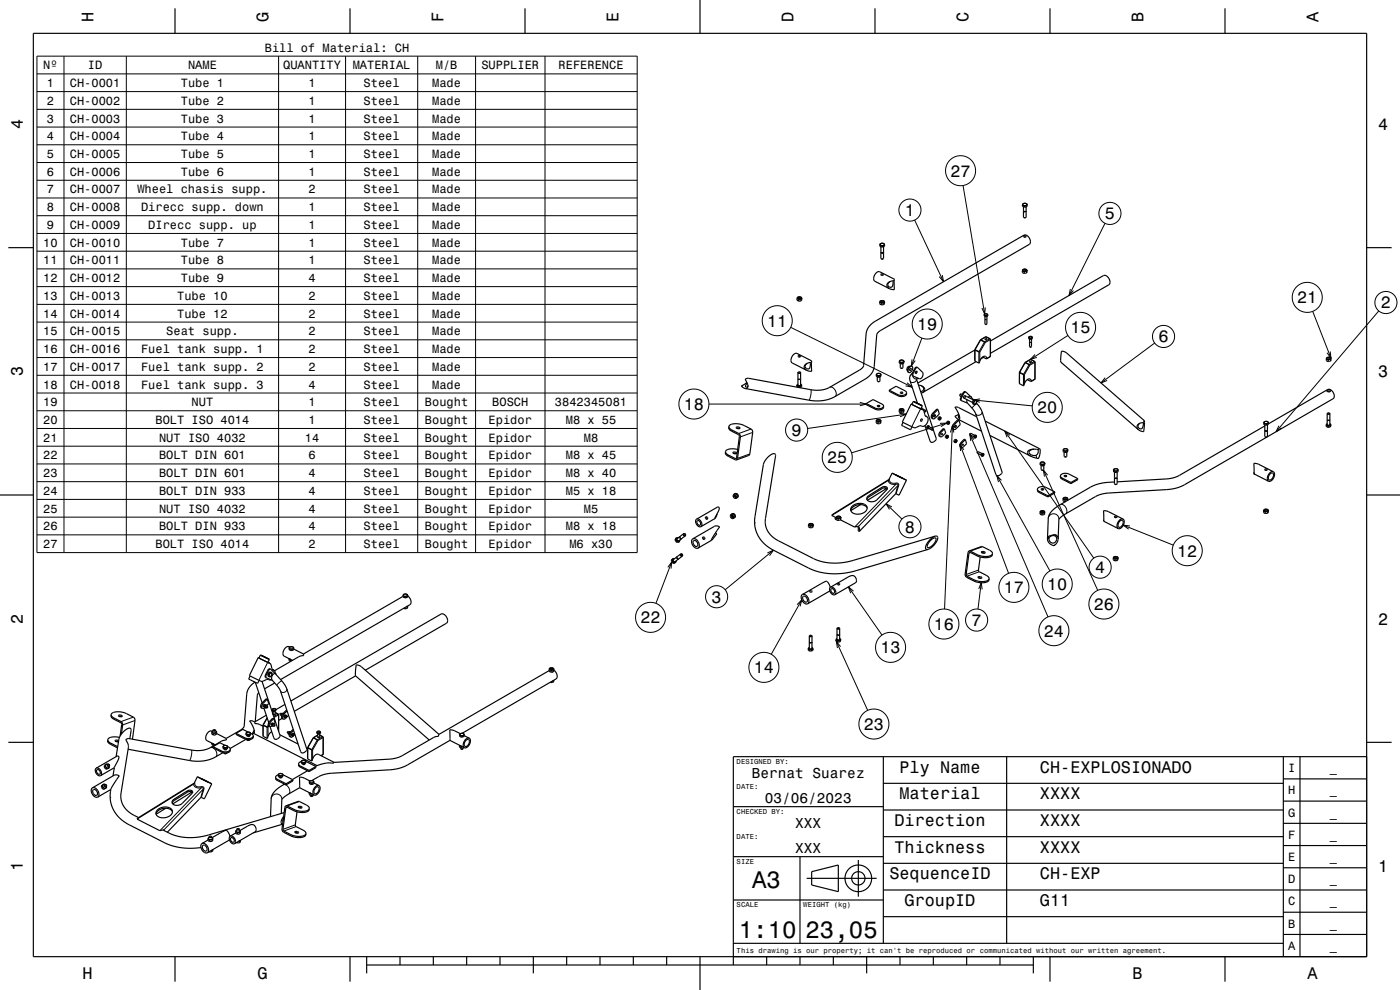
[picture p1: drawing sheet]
<svg xmlns="http://www.w3.org/2000/svg" width="420mm" height="297mm" viewBox="0 0 420 297" stroke-linecap="round" stroke-linejoin="round" font-family="sans-serif">
<defs><g id="words">
<g font-size="7.2">
<text x="225.7" y="266.3">A3</text>
<text x="221.7" y="281.3">1:10</text>
<text x="241.7" y="281.3">23,05</text>
</g>
<g font-size="5">
<text x="28.1" y="6.5" transform="rotate(-90 28.1 6.5)">H</text>
<text x="80.6" y="6.5" transform="rotate(-90 80.6 6.5)">G</text>
<text x="133.1" y="6.5" transform="rotate(-90 133.1 6.5)">F</text>
<text x="185.6" y="6.5" transform="rotate(-90 185.6 6.5)">E</text>
<text x="238.1" y="6.5" transform="rotate(-90 238.1 6.5)">D</text>
<text x="290.6" y="6.5" transform="rotate(-90 290.6 6.5)">C</text>
<text x="343.1" y="6.5" transform="rotate(-90 343.1 6.5)">B</text>
<text x="395.6" y="6.5" transform="rotate(-90 395.6 6.5)">A</text>
<text x="6.8" y="38.7" transform="rotate(-90 6.8 38.7)">4</text>
<text x="413.5" y="39">4</text>
<text x="285.1" y="53">27</text>
<text x="271.5" y="64.8">1</text>
<text x="331.5" y="65.8">5</text>
<text x="389.1" y="91">21</text>
<text x="414.3" y="92.5">2</text>
<text x="230.1" y="98">11</text>
<text x="275.1" y="99">19</text>
<text x="321.1" y="100">15</text>
<text x="347.5" y="102.7">6</text>
<text x="6.8" y="112.9" transform="rotate(-90 6.8 112.9)">3</text>
<text x="413.5" y="113.2">3</text>
<text x="205.1" y="123">18</text>
<text x="311.1" y="124">20</text>
<text x="237.5" y="130.8">9</text>
<text x="248.1" y="139">25</text>
<text x="271.5" y="159.8">8</text>
<text x="353.1" y="167">12</text>
<text x="328.5" y="171.9">4</text>
<text x="301.1" y="178">17</text>
<text x="314.1" y="177">10</text>
<text x="213.5" y="180.8">3</text>
<text x="328.1" y="183">26</text>
<text x="6.8" y="187.1" transform="rotate(-90 6.8 187.1)">2</text>
<text x="192.1" y="187">22</text>
<text x="280.1" y="189">16</text>
<text x="291.5" y="187.8">7</text>
<text x="313.1" y="191">24</text>
<text x="413.5" y="187.4">2</text>
<text x="264.1" y="196">13</text>
<text x="226.1" y="202">14</text>
<text x="259.1" y="219">23</text>
<text x="269.9" y="231.8">Ply Name</text>
<text x="312" y="231.8">CH-EXPLOSIONADO</text>
<text x="269.9" y="239.8">Material</text>
<text x="312" y="239.8">XXXX</text>
<text x="268.3" y="247.8">Direction</text>
<text x="312" y="247.8">XXXX</text>
<text x="268.3" y="255.8">Thickness</text>
<text x="312" y="255.8">XXXX</text>
<text x="6.8" y="261.3" transform="rotate(-90 6.8 261.3)">1</text>
<text x="266.8" y="263.8">SequenceID</text>
<text x="312" y="263.8">CH-EXP</text>
<text x="413.5" y="261.6">1</text>
<text x="271.4" y="271.8">GroupID</text>
<text x="312" y="271.8">G11</text>
<text x="24.7" y="293.8">H</text>
<text x="77.2" y="293.8">G</text>
<text x="339.7" y="293.8">B</text>
<text x="392.2" y="293.8">A</text>
</g>
<g font-size="4.3">
<text x="225.6" y="233.5">Bernat Suarez</text>
<text x="229.5" y="241">03/06/2023</text>
<text x="238.6" y="248.5">XXX</text>
<text x="238.6" y="256">XXX</text>
</g>
<g font-size="3.6">
<text x="79.4" y="15.5">Bill of Material: CH</text>
<text x="13" y="20.8">Nº</text>
<text x="26.4" y="20.8">ID</text>
<text x="56.4" y="20.8">NAME</text>
<text x="85" y="20.8">QUANTITY</text>
<text x="105.8" y="20.8">MATERIAL</text>
<text x="130.7" y="20.8">M/B</text>
<text x="144.4" y="20.8">SUPPLIER</text>
<text x="167.6" y="20.8">REFERENCE</text>
<text x="14.1" y="26.1">1</text>
<text x="21" y="26.1">CH-0001</text>
<text x="54.2" y="26.1">Tube 1</text>
<text x="92.5" y="26.1">1</text>
<text x="109.1" y="26.1">Steel</text>
<text x="129.7" y="26.1">Made</text>
<text x="14.1" y="31.5">2</text>
<text x="21" y="31.5">CH-0002</text>
<text x="54.2" y="31.5">Tube 2</text>
<text x="92.5" y="31.5">1</text>
<text x="109.1" y="31.5">Steel</text>
<text x="129.7" y="31.5">Made</text>
<text x="14.1" y="36.8">3</text>
<text x="21" y="36.8">CH-0003</text>
<text x="54.2" y="36.8">Tube 3</text>
<text x="92.5" y="36.8">1</text>
<text x="109.1" y="36.8">Steel</text>
<text x="129.7" y="36.8">Made</text>
<text x="14.1" y="42.1">4</text>
<text x="14.1" y="47.4">5</text>
<text x="21" y="42.1">CH-0004</text>
<text x="21" y="47.4">CH-0005</text>
<text x="54.2" y="42.1">Tube 4</text>
<text x="54.2" y="47.4">Tube 5</text>
<text x="92.5" y="42.1">1</text>
<text x="92.5" y="47.4">1</text>
<text x="109.1" y="42.1">Steel</text>
<text x="109.1" y="47.4">Steel</text>
<text x="129.7" y="42.1">Made</text>
<text x="129.7" y="47.4">Made</text>
<text x="14.1" y="52.7">6</text>
<text x="21" y="52.7">CH-0006</text>
<text x="54.2" y="52.7">Tube 6</text>
<text x="92.5" y="52.7">1</text>
<text x="109.1" y="52.7">Steel</text>
<text x="129.7" y="52.7">Made</text>
<text x="14.1" y="58">7</text>
<text x="21" y="58">CH-0007</text>
<text x="41.2" y="58">Wheel chasis supp.</text>
<text x="92.5" y="58">2</text>
<text x="109.1" y="58">Steel</text>
<text x="129.7" y="58">Made</text>
<text x="14.1" y="63.4">8</text>
<text x="21" y="63.4">CH-0008</text>
<text x="42.3" y="63.4">Direcc supp. down</text>
<text x="92.5" y="63.4">1</text>
<text x="109.1" y="63.4">Steel</text>
<text x="129.7" y="63.4">Made</text>
<text x="14.1" y="68.7">9</text>
<text x="21" y="68.7">CH-0009</text>
<text x="44.5" y="68.7">DIrecc supp. up</text>
<text x="92.5" y="68.7">1</text>
<text x="109.1" y="68.7">Steel</text>
<text x="129.7" y="68.7">Made</text>
<text x="13" y="74">10</text>
<text x="21" y="74">CH-0010</text>
<text x="54.2" y="74">Tube 7</text>
<text x="92.5" y="74">1</text>
<text x="109.1" y="74">Steel</text>
<text x="129.7" y="74">Made</text>
<text x="13" y="79.3">11</text>
<text x="21" y="79.3">CH-0011</text>
<text x="54.2" y="79.3">Tube 8</text>
<text x="92.5" y="79.3">1</text>
<text x="109.1" y="79.3">Steel</text>
<text x="129.7" y="79.3">Made</text>
<text x="13" y="84.6">12</text>
<text x="13" y="90">13</text>
<text x="21" y="84.6">CH-0012</text>
<text x="21" y="90">CH-0013</text>
<text x="53.1" y="90">Tube 10</text>
<text x="54.2" y="84.6">Tube 9</text>
<text x="92.5" y="84.6">4</text>
<text x="92.5" y="90">2</text>
<text x="109.1" y="84.6">Steel</text>
<text x="109.1" y="90">Steel</text>
<text x="129.7" y="84.6">Made</text>
<text x="129.7" y="90">Made</text>
<text x="13" y="95.3">14</text>
<text x="21" y="95.3">CH-0014</text>
<text x="53.1" y="95.3">Tube 12</text>
<text x="92.5" y="95.3">2</text>
<text x="109.1" y="95.3">Steel</text>
<text x="129.7" y="95.3">Made</text>
<text x="13" y="100.6">15</text>
<text x="21" y="100.6">CH-0015</text>
<text x="49.9" y="100.6">Seat supp.</text>
<text x="92.5" y="100.6">2</text>
<text x="109.1" y="100.6">Steel</text>
<text x="129.7" y="100.6">Made</text>
<text x="13" y="105.9">16</text>
<text x="21" y="105.9">CH-0016</text>
<text x="42.3" y="105.9">Fuel tank supp. 1</text>
<text x="92.5" y="105.9">2</text>
<text x="109.1" y="105.9">Steel</text>
<text x="129.7" y="105.9">Made</text>
<text x="13" y="111.2">17</text>
<text x="21" y="111.2">CH-0017</text>
<text x="42.3" y="111.2">Fuel tank supp. 2</text>
<text x="92.5" y="111.2">2</text>
<text x="109.1" y="111.2">Steel</text>
<text x="129.7" y="111.2">Made</text>
<text x="13" y="116.6">18</text>
<text x="21" y="116.6">CH-0018</text>
<text x="42.3" y="116.6">Fuel tank supp. 3</text>
<text x="92.5" y="116.6">4</text>
<text x="109.1" y="116.6">Steel</text>
<text x="129.7" y="116.6">Made</text>
<text x="13" y="121.9">19</text>
<text x="57.5" y="121.9">NUT</text>
<text x="92.5" y="121.9">1</text>
<text x="109.1" y="121.9">Steel</text>
<text x="127.5" y="121.9">Bought</text>
<text x="147.7" y="121.9">BOSCH</text>
<text x="166.5" y="121.9">3842345081</text>
<text x="13" y="127.2">20</text>
<text x="46.6" y="127.2">BOLT ISO 4014</text>
<text x="92.5" y="127.2">1</text>
<text x="109.1" y="127.2">Steel</text>
<text x="127.5" y="127.2">Bought</text>
<text x="146.6" y="127.2">Epidor</text>
<text x="169.7" y="127.2">M8 x 55</text>
<text x="13" y="132.5">21</text>
<text x="13" y="137.8">22</text>
<text x="47.7" y="132.5">NUT ISO 4032</text>
<text x="47.7" y="137.8">BOLT DIN 601</text>
<text x="91.5" y="132.5">14</text>
<text x="92.5" y="137.8">6</text>
<text x="109.1" y="132.5">Steel</text>
<text x="109.1" y="137.8">Steel</text>
<text x="127.5" y="132.5">Bought</text>
<text x="127.5" y="137.8">Bought</text>
<text x="146.6" y="132.5">Epidor</text>
<text x="146.6" y="137.8">Epidor</text>
<text x="169.7" y="137.8">M8 x 45</text>
<text x="175.2" y="132.5">M8</text>
<text x="13" y="143.2">23</text>
<text x="47.7" y="143.2">BOLT DIN 601</text>
<text x="92.5" y="143.2">4</text>
<text x="109.1" y="143.2">Steel</text>
<text x="127.5" y="143.2">Bought</text>
<text x="146.6" y="143.2">Epidor</text>
<text x="169.7" y="143.2">M8 x 40</text>
<text x="13" y="148.5">24</text>
<text x="47.7" y="148.5">BOLT DIN 933</text>
<text x="92.5" y="148.5">4</text>
<text x="109.1" y="148.5">Steel</text>
<text x="127.5" y="148.5">Bought</text>
<text x="146.6" y="148.5">Epidor</text>
<text x="169.7" y="148.5">M5 x 18</text>
<text x="13" y="153.8">25</text>
<text x="47.7" y="153.8">NUT ISO 4032</text>
<text x="92.5" y="153.8">4</text>
<text x="109.1" y="153.8">Steel</text>
<text x="127.5" y="153.8">Bought</text>
<text x="146.6" y="153.8">Epidor</text>
<text x="175.2" y="153.8">M5</text>
<text x="13" y="159.1">26</text>
<text x="47.7" y="159.1">BOLT DIN 933</text>
<text x="92.5" y="159.1">4</text>
<text x="109.1" y="159.1">Steel</text>
<text x="127.5" y="159.1">Bought</text>
<text x="146.6" y="159.1">Epidor</text>
<text x="169.7" y="159.1">M8 x 18</text>
<text x="13" y="164.4">27</text>
<text x="46.6" y="164.4">BOLT ISO 4014</text>
<text x="92.5" y="164.4">2</text>
<text x="109.1" y="164.4">Steel</text>
<text x="127.5" y="164.4">Bought</text>
<text x="146.6" y="164.4">Epidor</text>
<text x="170.8" y="164.4">M6 x30</text>
<text x="386.4" y="231.6">I</text>
<text x="398.9" y="231.6">_</text>
<text x="386.4" y="238.3">H</text>
<text x="398.9" y="238.3">_</text>
<text x="386.4" y="245">G</text>
<text x="398.9" y="245">_</text>
<text x="386.4" y="251.6">F</text>
<text x="398.9" y="251.6">_</text>
<text x="386.4" y="258.3">E</text>
<text x="398.9" y="258.3">_</text>
<text x="386.4" y="265">D</text>
<text x="398.9" y="265">_</text>
<text x="386.4" y="271.6">C</text>
<text x="398.9" y="271.6">_</text>
<text x="386.4" y="278.3">B</text>
<text x="398.9" y="278.3">_</text>
<text x="386.4" y="285">A</text>
<text x="398.9" y="285">_</text>
</g>
<g font-size="2.2">
<text x="221" y="229.1">DESIGNED BY:</text>
<text x="221" y="236.6">DATE:</text>
<text x="221" y="244.1">CHECKED BY:</text>
<text x="221" y="251.6">DATE:</text>
<text x="221" y="259.1">SIZE</text>
<text x="221" y="272.1">SCALE</text>
<text x="241" y="272.1">WEIGHT (kg)</text>
<text x="221" y="285.8">This drawing is our property; it can't be reproduced or communicated without our written agreement.</text>
</g>
</g></defs>
<g fill="none" stroke="#000" stroke-width=".35">
<path d="M10 10h400v277h-400zM52.5 2.5v7.5M105 2.5v7.5M157.5 2.5v7.5M210 0v10M262.5 2.5v7.5M315 2.5v7.5M367.5 2.5v7.5M2.5 74.3h7.5M264 73.2a.82 .82 0 0 1 1.4 .3M264 73.2v.2M264 73.2l.1 .8"/>
<path d="M264 73.4h.1M264 73.4l.1 .2M264.1 73.6l.7 .2M264.1 73.2a.7 .7 0 0 1 1.2 .2 .68 .68 0 0 1-.7 .3 .68 .68 0 0 1-.5-.5zM264.1 73.6v.4M264.1 74l.7 .1M264.3 75.7l.1 1.9M264.3 75.7l.5 .2 .3-.2M264.3 75.6l.1 .2M264.3 75.7h.1M264.3 74v1.6M264.4 77.6h.6"/>
<path d="M264.4 77.6l.5 .1M264.4 75.8h.6M264.4 75.8h.5M264.4 74l.1 .1M264.8 73.8v.3M264.9 77.7h.1M264.9 75.8h.1M265 77.6l-.1 .1M265 75.8h-.1M265.1 75.7h.1M265.1 75.6l-.1 .2M265.1 74l-.1 3.6"/>
<path d="M265.4 73.5l-.6 .3M265.4 73.5v.4l-.6 .2M306.7 61.5l.6 .3M306.7 61.5v.4l.6 .2M306.8 61.3a.96 .96 0 0 1 1.4 0M306.8 61.3l-.1 .2M306.8 61.3h.1M306.9 61.2a.7 .7 0 0 1 1.2 .3 .68 .68 0 0 1-.7 .2 .68 .68 0 0 1-.5-.5zM307 62l.1 3.2M307 63.3l.5 .2 .3-.2M307 63.2l.1 .2M307 63.3h.1"/>
<path d="M307.1 70.9a.35 .35 0 0 1 .4-.3 .35 .35 0 0 1 .2 .5h-.5zM307.1 65.2h.6M307.1 65.2l.6 .1M307.1 63.4h.6M307.3 61.8v.3M307.7 71.1h-.4M307.7 62.1h-.2M307.7 65.2v.1M307.8 63.3h.1M307.8 63.3l-.1 1.9M307.8 62l-.1 1.4M308 61.7l-.7 .1"/>
<path d="M308 61.7v.3M308 62l-.7 .1M308.1 61.4l-.1 .3M308.1 61.4h.1M308.2 61.3l-.1 .1M308.2 61.3l-.2 .7M410 74.3h7.5M239.1 89.6l.5 .2M239.1 89.6v.4l.5 .3M239.3 89.2a.66 .66 0 0 1 .6-.2 .66 .66 0 0 1 .5 .6 .64 .64 0 0 1-.7 .2 .64 .64 0 0 1-.4-.6zM239.6 89.8v.5M240.3 89.8h-.7"/>
<path d="M240.3 90.2l-.7 .1M240.3 89.8v.4M240.6 89.4a.86 .86 0 0 0-1.5 .2M240.6 89.4l-.3 .4M240.6 89.4l-.3 .8M262.8 81.9l.7-.4h.4l4.4 2.2v.4a3.1 3.1 0 0 0-2.2 1.3l.1 .6 .6 .6-4.5-2.3-.2-1.1zM263.9 90.7l.5 .3M263.9 90.7v.4l.5 .3M264 90.4l.7-.2 .7 .3M264 90.4l-.1 .3M264.1 90.3a.66 .66 0 0 1 .7-.2 .66 .66 0 0 1 .4 .6 .64 .64 0 0 1-.7 .2 .64 .64 0 0 1-.4-.6zM264.3 82.2h.1a.32 .32 0 0 1 .4-.1 .32 .32 0 0 1 .2 .4 .36 .36 0 0 1-.5 .1 .36 .36 0 0 1-.2-.4z"/>
<path d="M264.4 82.6h.4M264.4 91v.4M265.1 91.3l-.7 .1M265.2 90.9l-.8 .1M265.2 90.9l-.1 .4M265.4 90.5l-.2 .4M265.4 90.5l-.3 .8M267.9 84.2v.2a1.39 1.39 0 0 1-.7 1.8 .87 .87 0 0 1-.9-.7 .87 .87 0 0 1 .7-1M268.2 84.2l.1 2.7-1.5-.3M295.2 94.4a.68 .68 0 0 1 1.1 .1M295.2 94.4l.1 .1M295.2 94.4l.2 .5"/>
<path d="M295.3 94.5l.1 .2M295.4 94.3l.8-.1a.41 .41 0 0 1-.4 .5 .41 .41 0 0 1-.4-.4zM295.4 94.7h.6M295.4 94.9l.6 .1M295.4 94.7v.2M295.5 95.7l.3 .2 .3-.1M295.5 94.9v.8M295.5 95.8l.1 1.5M295.6 97.3h.4M295.6 95h.2M296 94.7v.3M296.1 95.8l-.1 1.5"/>
<path d="M296.1 94.9v.9M296.3 94.5l-.3 .2M296.3 94.5v.3l-.3 .2M306.7 81.3v.5l.6 .2M306.7 81.3l.6 .2M306.8 80.9a.66 .66 0 0 1 .7-.2 .66 .66 0 0 1 .5 .6 .66 .66 0 0 1-.7 .2 .66 .66 0 0 1-.5-.6zM307.2 80.8l.9 .2M307.2 80.8l-.4 .1-.1 .4M307.2 81l.5 .1-.3 .2-.3-.2zM307.3 81.5v.5M308 81.9l-.7 .1M308 81.4l-.7 .1"/>
<path d="M308 81.4v.5M308.1 81l-.1 .9M308.1 81l-.1 .4M222.6 115.6v.5M222.6 116.1l1 .5M224.1 114.7l-1.5 .9M224.2 114.9a.69 .69 0 0 0-.5 .6 .69 .69 0 0 0 .3 .7l.3-.1 .1-.5M224.4 115.8l-.8-1.9 .8-.4 18.8 3.4a8.5 8.5 0 0 0 5.7-.7l9.1-5.3 .9-.7 .2-.5 .7-9.5a5 5 0 0 1 2.8-3.9l44.6-25.7a1.79 1.79 0 0 1 1.6 .8 1.79 1.79 0 0 1 0 1.9l-45.1 26.2-.7 .9-.7 9.5a5 5 0 0 1-2.8 3.9l-9 5.2a11.6 11.6 0 0 1-7.9 1.1l-19-3.5M224.4 115.8a.63 .63 0 0 1-.8 .8M224.4 115.8h.1M238 106.4l.7-.4h.4l4.4 2.2v.4a3.1 3.1 0 0 0-2.2 1.3l.1 .6 .6 .6-4.5-2.3-.2-1.1zM239 115.5l.3 .7"/>
<path d="M239 115.5l.4 .4M239.2 115.5a.68 .68 0 0 0 1.2 0M239.2 115.5a.63 .63 0 0 0 .6 .4 .63 .63 0 0 0 .6-.4M239.2 115.5l.2-.2-.4 .2M239.4 115.9h.7M239.4 115.9v.3M239.4 113.6l.5 .2 .3-.2M239.4 111.8l.5 .2 .3-.2M239.4 113.6h.1M239.4 111.8v3.7M239.5 111.7l-.1 .1M239.5 111.6v.1"/>
<path d="M239.5 106.8l.1-.1a.32 .32 0 0 1 .4-.1 .32 .32 0 0 1 .2 .4 .36 .36 0 0 1-.5 .1 .36 .36 0 0 1-.2-.3zM239.5 111.6h.5M239.5 111.6h.1M239.6 107.1h.4M240 111.6l.1 .2-.3 .1-.3-.3M240 111.6l.2 .2M240.1 115.9v.4M240.1 116.3h-.2M240.2 113.6h.1M240.2 115.3l.2 .2M240.2 115.2l.3 .4M240.2 111.8v3.7"/>
<path d="M240.5 115.6v.3l-.4 .4M240.5 115.6l-.4 .3M243.1 108.7v.2a1.39 1.39 0 0 1-.7 1.8 .87 .87 0 0 1-.9-.7 .87 .87 0 0 1 .7-1M243.4 108.7l.1 2.7-1.5-.3M262.9 112.5l.5 .3M262.9 112.5v.4l.5 .3M263 112.3l-.1 .2M263 112.3h.1M263 112.2a.74 .74 0 0 1 1.2 .2 .66 .66 0 0 1-.7 .3 .66 .66 0 0 1-.5-.5zM263.2 113l.1 1.4M263.3 114.4h.6M263.4 112l.9 .3"/>
<path d="M263.4 112l-.4 .3M263.4 112.8v.4M263.8 113.1h-.2M263.8 113.1h-.1M263.9 113.1h-.3M264 113.1l-.1 1.3M264.1 112.7l-.7 .1M264.1 112.7v.3M264.1 113l-.7 .2M264.2 112.5l-.1 .2M264.2 112.4v.1M264.3 112.3l-.1 .1"/>
<path d="M264.3 112.3l-.2 .7M266.8 117.1v.3l2.6 1.4 1.4 .2a1.05 1.05 0 0 0 1.2-1.2M266.8 117.1l2-1.2 2.8 1.4 .4 .5M266.8 117.1l2.8 1.4 1.2 .1a1.12 1.12 0 0 0 1.2-.8M269.8 108.5l.5 .3M269.8 108.5v.4l.5 .3M269.9 108.3l-.1 .2M269.9 108.3h.1M269.9 108.2a.75 .75 0 0 1 1.2 .3 .66 .66 0 0 1-.7 .2 .66 .66 0 0 1-.5-.5zM270.1 109l.1 1.4M270.2 117.7h.6a.38 .38 0 0 1-.3 .3 .38 .38 0 0 1-.4-.2zM270.2 110.4h.6"/>
<path d="M270.2 118h.5M270.3 108l.9 .3M270.3 108l-.4 .3M270.3 108.8v.4M270.7 109.1h-.2M270.7 109.1h-.1M270.8 109.1h-.3M270.9 109.1l-.1 1.3M271 108.7l-.7 .1M271 108.7v.3M271 109l-.7 .2M271.1 108.5l-.1 .2"/>
<path d="M271.1 108.5h.1M271.2 108.3l-.1 .2M271.2 108.3l-.2 .7M272 110.9l.3 .2M272 110.9l.3 .3M272.2 110.2l.3 .2M272.2 110.2l-.2 .7M272.5 110.4a.9 .9 0 0 0 .1 1.4M272.9 110l-.2-.2-.5 .4M273 110.6l.4-.1-.3 .7-.3-.1zM273.6 109.9a1.21 1.21 0 0 0-1 1.9M273.6 109.9a1.21 1.21 0 0 1-1 1.9"/>
<path d="M273.6 109.9a.8 .8 0 0 0-1.1 .5M273.7 112a1.9 1.9 0 0 0-.7 2.3l2.3 6.7M274 112.9h.1M274.7 112.1h.1M274.7 111.5h.4l-.1 .4-.3 .2zM274.9 111.7h-.3M274.9 111.4l-.3 .6M274.9 113.7l5 14.9M275.3 110.3l1.4 1.4a1.34 1.34 0 0 1-.8 1.9l-1.9-.7M275.3 110.3l-.7 .4-.7 1.6 .1 .6M275.3 110.3l-.5-.1-.4 .4-.8 1.6v.4l.4 .3M275.5 115.5a1.38 1.38 0 0 1 1.5 .5 1.38 1.38 0 0 1 .2 1.5l-.5 .3"/>
<path d="M275.7 113.5l-.9 .2M276.4 115.7a.88 .88 0 0 1 .7 1 .88 .88 0 0 1-.9 .8M276.7 117.8l-.3 .2M288 118.7l.4 .3M288.2 118.2l-.2 .5M288.2 118.2l.5 .1M289.1 119.4l.4 .2M289.2 119.4h.1M289.5 118.7l.4 .2M289.5 118.7l-.4 .4 .1 .3M289.5 118.7h.1M289.8 117.6l-.6-.1-.3 .5-.8 1.5v.4l.4 .3"/>
<path d="M289.8 117.6l-.7 .5-.8 1.6 .2 .5M289.8 117.6l1.4 1.4M290.1 119.9l.1 1 1.8 2.1 .7 1 6 18.3a1.06 1.06 0 0 0 1.2 .3 1.06 1.06 0 0 0 .7-1l-6.1-18.3-1.6-2.4M291.2 119l-.4-.1-.3 .3M291.2 119h.1M291.2 119l.9 1M292.1 119.9l.8 .2M292.1 119.9l-.4 .7M292.1 119.9l.3 .2M292.4 105l-17.1 9.9M292.8 108.5l-16.1 9.3M294.1 102l1.6-1 1.4 .8v5.1l-1.1 .7a.74 .74 0 0 0-.6-.8 .74 .74 0 0 0-.9 .5l-.7 1.7-1.3-.7a6.5 6.5 0 0 1 1.6-6.3z"/>
<path d="M294.8 107.1l1.2 .5M295 107.2l-.7 .5M295.5 101.7l.6 .1-.4 .1zM297.1 102.3l33.9-19.6a1.79 1.79 0 0 1 1.7 .9 1.79 1.79 0 0 1-.1 1.8l-35.5 20.6M307.5 108.8l1.6-1 1.4 .8v5.1l-1.1 .7a.74 .74 0 0 0-.6-.8 .74 .74 0 0 0-.9 .5l-.7 1.6-1.3-.6a6.5 6.5 0 0 1 1.6-6.3zM308.2 113.9l1.2 .5M308.6 101.2a.67 .67 0 0 1 1.1 .1M308.6 101.2l.1 .1M308.6 101.2l.2 .5M308.7 101.3l.1 .2M308.7 101h.9a.41 .41 0 0 1-.4 .5 .41 .41 0 0 1-.5-.5zM308.8 101.5h.5"/>
<path d="M308.8 101.7l.5 .1M308.8 101.5v.2M308.9 102.5l.3 .2 .3-.2M308.9 101.7v2.4M308.9 108.5l.6 .1-.4 .1zM308.9 104.1h.5M308.9 101.7l.3 .1M309.3 101.5v.3M309.5 101.7l-.1 2.4M309.7 101.3l-.4 .2M309.7 101.3v.3l-.4 .2M397.9 107.7v.5l.6 .2"/>
<path d="M397.9 107.7l.6 .3M398 107.4a.66 .66 0 0 1 .7-.2 .66 .66 0 0 1 .5 .5 .66 .66 0 0 1-.7 .2 .66 .66 0 0 1-.5-.5zM398.1 117.2v-.1a.5 .5 0 0 1 .6-.2 .5 .5 0 0 1 .3 .6h-.6zM398.3 107.2l1 .2M398.3 107.2l-.3 .1-.1 .4M398.4 107.4l.5 .2h-.6zM398.4 117.4l-.1 .1M398.5 108v.4M399.1 117.4l-.9 .1M399.2 108.3l-.7 .1M399.2 107.8l-.7 .2M399.2 107.8v.5"/>
<path d="M399.3 107.4l-.1 .9M399.3 107.4l-.1 .4M217.7 135.5l-.1 .6 .5 .5 2.8 1.4M218.7 128a3.4 3.4 0 0 1 4.1-.5l2.5 1.2 .5 .6-.9 6.9-.3 .4-3.7 1.4M218.7 128l.4 .7 2.5 1.4 .5 .5-.8 6.9-.4 .5M218.7 128l-.1 .5 .3 .5 2.9 1.7-.9 6.8-.3 .1-2.4-1.2-.5-.9M219.9 135.7a.73 .73 0 0 1 1.1 .3 .74 .74 0 0 1-1.1-.3zM220 136l.8 .1M220.9 128.2a.74 .74 0 0 1 1.1 .3 .73 .73 0 0 1-1.1-.3zM221 128.5l.8 .1M221.3 134.8a3.2 3.2 0 0 0-3.6 .7M259.9 121.1v.3l2.6 1.3 1.4 .2a1.04 1.04 0 0 0 1.2-1.1"/>
<path d="M259.9 121.1l2-1.2 2.9 1.4 .3 .5M259.9 121.1l2.8 1.4 1.2 .1a1.11 1.11 0 0 0 1.2-.8M262.9 126.4v.5l.5 .2M262.9 126.4l.5 .3M263 126.1a.66 .66 0 0 1 .7-.2 .66 .66 0 0 1 .4 .5 .66 .66 0 0 1-.7 .2 .66 .66 0 0 1-.4-.5zM263.3 121.7h.6a.38 .38 0 0 1-.3 .3 .38 .38 0 0 1-.4-.2zM263.3 122h.5M263.3 125.9l1 .2M263.3 125.9l-.3 .1-.1 .4M263.3 126.1l.6 .2h-.6zM263.4 126.7v.4M264.1 127l-.7 .1"/>
<path d="M264.1 126.5l-.7 .2M264.1 126.5v.5M264.3 126.1l-.2 .9M264.3 126.1l-.2 .4M269.8 123.2v.4l.5 .3M269.8 123.2l.5 .2M269.9 122.8a.66 .66 0 0 1 .7-.2 .66 .66 0 0 1 .4 .5 .66 .66 0 0 1-.6 .3 .66 .66 0 0 1-.5-.6zM270.2 122.6l1 .3M270.2 122.6l-.3 .2-.1 .4M270.2 122.8l.6 .2-.6 .1zM270.3 123.4v.5M270.9 126.7l-.4 .9 1.4 .7 1.3 .6 .4-.9"/>
<path d="M271 123.7l-.7 .2M271 123.3l-.7 .1M271 123.3v.4M271.2 122.9l-.2 .8M271.2 122.9l-.2 .4M273.3 121.2l-2.6 5.4 3.6 1.7 1.7-.6a1.81 1.81 0 0 0 2-.6 1.81 1.81 0 0 0 .1-2.1M273.3 121.2l2.9 1.4M273.3 121.2l.3 .1M273.6 121.3l2.7 1.3M274 120.4l2.7 1.3M274 120.4l-.4 .9M274.3 120.5l2.1 1.1z"/>
<path d="M276.2 122.6l.6 .3M276.3 125.8l.2-.1a.37 .37 0 0 1 .1 .4 .37 .37 0 0 1-.4 .3zM276.4 122.4h.1M276.4 122.3l.1 .2M276.4 122.3l.2 .2M276.5 122.5h-.2M276.5 122.5h.1M276.5 122.4h.1M276.5 122.4l.1 .1M276.5 122.5l-.2 .1M276.5 122.5l1.2 .6M276.7 121.7l-.4 .9"/>
<path d="M276.8 122.9h.1M276.8 122.9l.4 .5M277.2 123.4l.3 1.1 .3 .4M277.2 123.4l.3 .2M277.5 127.7l1.5 4.5a1.07 1.07 0 0 0 1.2 .4 1.07 1.07 0 0 0 .7-1l-.9-2.7M277.6 123.6h-.1M277.6 123.5v.1M277.7 124.8l.4 .2M277.7 123.1l-.2 .5M277.7 123.1l.1 .2M277.8 123.3l-.2 .2M277.8 123.3h-.3l.1 .2"/>
<path d="M277.8 124.9h.1M277.8 124.9l.3 .1M278 128.3l.4 .3M278 128.3l.2 .1M278.1 127.9l-.1 .4M278.1 127.9l.2 .1M278.2 128.4l.2 .2M278.2 127.8l-.1 .1M278.2 127.8h.1M278.3 128l-.1 .4M278.4 128.5h.1l-.1 .1M278.4 128.4h.1"/>
<path d="M278.5 128.4l1.2 .7M278.6 127.7l-.4 .1M278.6 127.7l-.3 .3M278.6 127.7l.2 .2M278.7 128h.1M278.7 128l-.3 .4M278.7 127.9l-.3 .1v.5M278.7 127.9h.1M278.7 127.9l-.3 .2v.4M278.7 128l-.2 .4M278.7 128l1.2 .6M278.8 128l-.3-.2-.2 .4 .2 .3"/>
<path d="M279.9 129l-.2 .1M279.9 128.6l-.2 .5M279.9 128.6l.1 .2M280 128.8l-.1 .2M280 128.8h-.2l.1 .2M280.3 124.5l.3-.1v.4l-.4 .3zM280.3 124.4l-.2 .5M281.4 122.8l.4 1.4-1.3 1.3-.6 .1M281.4 122.8l-1.3 1.3a1.14 1.14 0 0 0-.2 1.5M281.4 122.8l-.3-.1-1.3 1.2a.96 .96 0 0 0 .1 1.7M281.4 125.5l.4 .5M281.4 125.5l.3 .1"/>
<path d="M281.6 125.1l-.2 .4M281.6 125.1l.6 .1M281.6 125.1l.3 .1M281.7 125.6l.1 .4M281.9 125.4l.4-.1-.3 .6-.3-.1zM281.9 125.2l-.2 .4M282 125.5h.2l-.3 .3zM282.2 125.7l-.4 .3M282.2 125.2h-.3M282.2 125.2v.5M282.5 130.1l.2 .1-.3 .3zM283.3 128.7l.4 1.2-1.1 1.1h-.4"/>
<path d="M283.3 128.7l-.9 .9a.99 .99 0 0 0-.2 1.4M283.3 128.7l-.3-.2-.9 1a.89 .89 0 0 0 .1 1.5M283.6 130.9v.4l.3 .1M283.6 130.9l.3 .2M283.9 130.6l-.3 .3M283.9 130.6l.6 .1M283.9 130.6l.3 .1M283.9 131.1v.3M284 126.7v.4l.3 .2M284 126.7l.3 .2M284.1 130.9l.4-.1-.3 .6-.2-.1zM284.2 131h.2l-.2 .3z"/>
<path d="M284.2 130.7l-.3 .4M284.2 130.7h.3M284.3 126.4l-.3 .3M284.3 126.4l.5 .1M284.3 126.4l.2 .1M284.3 126.9v.4M284.4 131.3l-.5 .1M284.5 130.7l-.1 .6M284.5 126.7h.4l-.4 .6-.2-.2zM284.5 126.8h.2l-.2 .3zM284.5 126.5l-.2 .4M284.5 126.5h.3"/>
<path d="M284.8 127.1l-.5 .2M284.8 126.5v.6M286.2 132.3l.3 .5M286.2 132.3l.3 .1M286.4 131.9l-.2 .4M286.4 131.9l.6 .1M286.4 131.9l.3 .1M286.5 132.4v.4M286.5 127.7l.3-.1 .1 .2-.3 .5-.2-.2zM286.6 127.6l-.2 .5M286.6 132.2l.5-.1-.3 .6-.3-.1zM286.7 132l-.2 .4"/>
<path d="M286.7 132.3h.2l-.2 .3zM287 132.5l-.5 .3M287 132h-.3M287 132v.5M287.4 125.8l7 3.5M287.6 124.2l-1.1 .6 .9 1M287.7 126l-.3-.1-1.3 1.2a.96 .96 0 0 0 .1 1.7M287.7 126l-1.3 1.3a1.13 1.13 0 0 0-.2 1.5M287.7 126l.4 1.4-1.3 1.2-.6 .2M287.7 124.5a.53 .53 0 0 0-.2 .5 .53 .53 0 0 0 .3 .4l.1-.1M288.5 120.2l1.8 .7M288.8 133.3l.2 .1-.3 .3z"/>
<path d="M289.6 131.9l.4 1.2-1.1 1.1h-.5M289.6 131.9l-1 .9a.99 .99 0 0 0-.2 1.4M289.6 131.9l-.3-.2-.9 1a.89 .89 0 0 0 0 1.5M290.9 130.3l1.3 .7M291.1 130l-.2 .3M291.1 130l1.3 .6M291.1 130h.1M291.7 120.6l.1 .5 .3 .2M291.7 120.6l.3 .1M292 120.2l-.1 .2M292 120.7l.1 .3M292.1 120l-2.2-1.1-.4 .4 .1 .3 2.2 1.1"/>
<path d="M292.1 121v.3M292.1 131.1l.2 .1M292.1 131.1l.4 .3M292.2 130.8h.1M292.2 130.7l.2 .1M292.2 130.7l-.1 .4M292.3 131.2l.2 .2M292.4 120.3l.3-.2a.63 .63 0 0 1 .2 .8 .63 .63 0 0 1-.7 .3zM292.4 131l-.1 .2M292.4 131h.1M292.4 130.8v.2M292.4 120.1l-.4 .6"/>
<path d="M292.7 131.3l-.2 .1M292.8 130.6l.1 .2-.2 .5M292.8 130.6l-.4 .2M292.8 130.6l-.6 .1M292.9 120.1a.86 .86 0 0 1-.8 1.2M292.9 120.1h-.5M293 125l-5.5-2.7-1-.1 1.2 2.1a1.07 1.07 0 0 1-.1 1.5h-.2M293.2 135.8h.1M293.2 135.8l1.2 .7M293.3 135.5l-.1 .3M293.3 135.5l1.3 .6M294.3 136.6l.2 .1"/>
<path d="M294.3 136.6l.4 .3M294.4 136.2v.2M294.5 136.2l.1 .1M294.5 136.2l-.2 .4M294.5 136.7l.2 .2M294.6 136.5l-.1 .2M294.6 136.5h.1M294.6 136.3v.2M294.9 136.8l-.2 .1M295 136.1l.1 .4M295 136.1l-.4 .2M295 136.1l-.5 .1"/>
<path d="M295.1 136.5l-.2 .3M295.1 136.5h.1M295.5 126.3l16.4 8.3M297 130.6l12.3 6.3M310.2 134.7a1.1 1.1 0 0 0-1.4 1.2 1.41 1.41 0 0 0 1.7 .8 1.41 1.41 0 0 0 .9-1.8l-.1-.1M311.8 134.6l-.4 .3a2.76 2.76 0 0 0-3.1 .6 1.2 1.2 0 0 0 1 1.4M311.8 134.6h.1M311.9 134.6a3.2 3.2 0 0 1-.5 3l-2.1-.7M312 139.1l.6 .3M312 139.1v.4l.6 .2M312.2 138.8a.74 .74 0 0 1 1.2 .2 .66 .66 0 0 1-.7 .3 .66 .66 0 0 1-.5-.5zM312.3 139.6l.1 1.4"/>
<path d="M312.6 138.6l.9 .3M312.6 138.6l-.4 .1-.2 .4M312.6 139.4v.3M313 139.7h-.2M313 139.7h-.2h.1M313.1 139.6l-.1 1.4M313.3 139.3l-.7 .1M313.3 139.3v.3M313.3 139.6l-.7 .1M313.4 139l-.1 .3M313.4 139h.1M313.5 138.9l-.1 .1"/>
<path d="M313.5 138.9l-.2 .7M318.9 135.1l.6 .3M318.9 135.1v.4l.6 .2M319 134.9l-.1 .2M319 134.9h.1M319.1 134.8a.74 .74 0 0 1 1.2 .2 .66 .66 0 0 1-.7 .3 .66 .66 0 0 1-.5-.5zM319.2 135.6l.1 1.4M319.3 137h.6M319.3 137h.1M319.5 134.6l.9 .3M319.5 134.6l-.5 .3M319.5 135.4v.3"/>
<path d="M319.9 137h-.5M319.9 135.7h-.2h.1M320 135.7l-.1 1.3M320.2 135.3l-.7 .1M320.2 135.3v.3M320.2 135.6l-.7 .1M320.4 134.9l-.2 .4M320.4 134.9l-.2 .7M343 126.8a1.39 1.39 0 0 1-.8 1.9 .87 .87 0 0 1-.8-.8 .87 .87 0 0 1 .6-.9M343.3 126.2l-.1 .1a.74 .74 0 0 1-1 .6 1.13 1.13 0 0 0-1 .8 1.13 1.13 0 0 0 .3 1.2M343.3 126.2h.1M343.3 126.2l-.2 3.3-1.6-.6"/>
<path d="M343.3 126.2l-23.3-20.3-1.5-.6-.2 3.3 23.2 20.3M379.1 126.7a.94 .94 0 0 1 1.4 0M379.1 126.7l.1 .1M379.1 126.7l.2 .7M379.2 126.8h.1M379.2 126.8l.1 .3M379.3 127.4l.7 .2M379.3 127.1l.7 .1M379.3 126.6a.7 .7 0 0 1 1.2 .3 .68 .68 0 0 1-.7 .2 .68 .68 0 0 1-.5-.5zM379.3 127.1v.3M379.4 127.8l-26.6 15.3-2.7 .6-15 .9M379.4 127.5l.1 3.6"/>
<path d="M379.5 131.1h.6M379.5 129.2l-.1-.1a.44 .44 0 0 0 .4 .3 .44 .44 0 0 0 .4-.3l-.1 .1M379.5 129.2h.6M379.6 127.5h.1M380 127.2v.4M380 131.1l-24.6 14.3a12.3 12.3 0 0 1-5.4 1.5l-17.7 1-1.9 .4-1.7 .6-9 5.2-2 1.7M380.1 131.1h.1M380.2 127.4l-.1 3.7M380.5 126.7h.1M380.5 126.7v.3M380.5 127.1l17.8-10.2a1.79 1.79 0 0 1 1.7 .8 1.79 1.79 0 0 1-.1 1.9l-19.8 11.5M380.5 127l-.5 .2"/>
<path d="M380.5 127v.3l-.5 .3M397.8 127.6v.3l.6 .3M397.8 127.6l.6 .2M398 127.4a.68 .68 0 0 0 1.1 0M398 127.4a.65 .65 0 0 0 1.1 0M398.2 125.9l.5 .2 .3-.2M398.2 127.2l-.2 .2M398.2 127.1l-.4 .5M398.2 124.1l.5 .2 .3-.2M398.2 125.9h.1M398.2 124.1v3.3M398.2 124v.1"/>
<path d="M398.3 123.9l-.1 .1M398.4 127.8v.4M398.7 128.2h-.3M398.7 128.2h.1M398.8 123.9l-.1 .3-.5-.2M398.8 123.9l-.6 .1M398.8 123.9l.2 .2M399 127.2l.1 .2M399 125.9h.1M399 127.2l.3 .1M399 124.1v3.3M399.1 128.1l-.3 .1"/>
<path d="M399.1 127.7v.4M399.1 127.7l-.7 .1M399.1 127.4h.1M399.3 127.3l-.2 .8M399.3 127.3l-.2 .4M0 148.5h10M208.9 155.8a1.48 1.48 0 0 0 1.4 2.2M209 155.7a1.45 1.45 0 0 1 1.3 .8 1.45 1.45 0 0 1 0 1.5M209 155.7l-.1 .1M209.2 156.2a.82 .82 0 0 1 .9 .4 .82 .82 0 0 1-.2 1 .96 .96 0 0 1-.7-1.4zM211.6 155.2l.4 .2v.4M214.4 155.6l1.1-2.1a.76 .76 0 0 0 .4-.7 .76 .76 0 0 0-.5-.7l-6.4 3.6"/>
<path d="M214.4 155.6h.1M214.4 155.6l-4.1 2.4M214.6 159.9l.4 .2-1.6 2M215.1 154.2l-.7 1.4M219.1 154.6l.1 .7M219.2 155.3l.7 .3 .3-.2M219.4 154.4l.1 .7M219.4 154.4l-.3 .2M219.5 155.1l.7 .3M219.5 155.1l-.3 .2M219.7 154.7l.3 .3M219.8 154l.7 .4 .1 .3"/>
<path d="M219.8 154l-.7 .6M219.8 154l-.4 .4M220 149.1l.5 .5M220.2 155h.1M220.3 148.9l.5 .4M220.3 148.9l-.3 .2M220.3 148.2v.7M220.3 148.2l-.3 .2v.7M220.6 154.7v.4l-.4 .3M220.6 148.6l.2 .3M220.6 148.1l.3-.1 .5 .5v.7M220.6 148.1l-.3 .1"/>
<path d="M220.8 149.3l-.3 .3M221.4 149.2l-.6 .1M221.4 149.2l-.9 .4M242.5 157.5l.5 .3M242.5 157.5v.5l.5 .3M242.6 157.3l.8-.2 .6 .3M242.6 157.3l-.1 .2M242.7 157.2a.66 .66 0 0 1 .7-.2 .66 .66 0 0 1 .5 .6 .64 .64 0 0 1-.7 .2 .64 .64 0 0 1-.5-.6zM243 157.8v.5M243.8 157.8h-.8M243.8 158.2l-.8 .1M243.8 157.8v.4"/>
<path d="M244 157.4l-.2 .4M244 157.4l-.2 .8M250.6 155.2l-.1 .5 .4 .2M250.9 155.9l.5 .2M250.9 155.4l.5 .3M250.9 155.4v.5M250.9 155.9h.1M251 155.1a.66 .66 0 0 1 .7-.2 .66 .66 0 0 1 .4 .5 .66 .66 0 0 1-.7 .2 .66 .66 0 0 1-.4-.5zM251.3 154.9l1 .2M251.3 154.9l-.3 .1-.1 .4M251.3 155.1l.6 .2h-.6zM251.4 155.7v.4"/>
<path d="M252.1 156l-.7 .1M252.1 155.5l-.7 .2M252.1 155.5v.5M252.2 156l4.2 2.1 .8-.1M252.3 155.1l-.2 .9M252.3 155.1l-.2 .4M255.7 151.9a2.96 2.96 0 0 1 4.4 .2 2.55 2.55 0 0 1-3.6 2.1 1.3 1.3 0 0 1-1.2-.9 1.3 1.3 0 0 1 .4-1.4zM257.2 158l.4 .1M257.2 158l.3-.1 .1 .2M257.3 158l.1 1.2 .4 .2M257.6 158.1l.3 .5-.1 .8M258.2 151.4l-2.9 1.8"/>
<path d="M260.2 152.4a2.89 2.89 0 0 0-4.9 .8M260.3 148.9l4.3-2.7a.91 .91 0 0 1 1-.3 .91 .91 0 0 1 .6 .9l-3.1 3.1a1.87 1.87 0 0 1-3.1-.3zM265.5 146.3l.6 .5M265.8 146.6l-5.6 3.5M266.2 146.7a1.27 1.27 0 0 0-1.5-.1l-4.2 2.6-.4 .7M267.6 141.9l4.3 2.2M267.6 141.9l-1 2-17.1 10.7 1.4 .7M268.7 142.5l2.2 1zM268.7 148.1l-10.9 11.3M271.9 144.1l-2.2 4.4-1-.4M311.2 146.8a1.83 1.83 0 0 1 2.6-.6l2.6 1.4M311.2 146.8l.3 .5 2.9 1.4"/>
<path d="M311.2 146.8l.3 .8 2.9 1.5M312 153.8v.4l.6 .3M312 153.8l.6 .2M312.1 153.4a.66 .66 0 0 1 .7-.2 .66 .66 0 0 1 .5 .5 .66 .66 0 0 1-.7 .3 .66 .66 0 0 1-.5-.6zM312.4 146.6l.7 .1a.38 .38 0 0 1-.4 .3 .38 .38 0 0 1-.4-.2zM312.4 141h.6M312.4 141h.1M312.5 153.2l.9 .3M312.5 153.2l-.4 .2-.1 .4M312.5 147h.5M312.5 153.4l.5 .2-.5 .1zM312.6 154v.5"/>
<path d="M313 141h-.5M313.3 154.3l-.7 .2M313.3 153.9l-.7 .1M313.3 153.9v.4M313.4 153.5l-.1 .8M313.4 153.5l-.1 .4M314.4 148.7v.4M316.4 147.6l-2 1.1M316.4 147.6v.3l-2 1.2M317.7 155.7l-.3 6M318.1 142.8a1.83 1.83 0 0 1 2.6-.6l2.6 1.4M318.1 142.8l.3 .5 2.9 1.5"/>
<path d="M318.1 142.8l.3 .8 2.9 1.5M318.9 149.8v.4l.6 .3M318.9 149.8l.6 .2M319 149.4a.66 .66 0 0 1 .7-.2 .66 .66 0 0 1 .5 .5 .66 .66 0 0 1-.7 .3 .66 .66 0 0 1-.5-.6zM319.4 149.2l.9 .3M319.4 149.2l-.4 .2-.1 .4M319.4 143h.5M319.5 150.5h.1M319.5 150v.5M320.2 149.9l-.7 .1M320.2 149.9v.3M320.3 149.5l-.1 .4"/>
<path d="M320.3 149.5v.6M321.3 144.8v.3M323.3 143.6l-2 1.2M323.3 143.6v.3l-2 1.2M331.1 156.4h.1M331.1 156.4l4.4 2.2M331.1 155.9v.5M334.1 140.9a.94 .94 0 0 1 1.3 0M334.1 140.9v.1M334.1 140.9l.1 .7M334.1 141h.1M334.1 141l.1 .3"/>
<path d="M334.2 141.3l.7 .1M334.2 141.3v.3M334.2 141.6l.7 .2M334.2 140.8a.69 .69 0 0 1 1.2 .3 .67 .67 0 0 1-.7 .2 .67 .67 0 0 1-.5-.5zM334.3 144.6l-1.9 .1a12.3 12.3 0 0 0-5.3 1.5l-9 5.2a5.8 5.8 0 0 0-3.6 4.2l-.3 6.1M334.3 143.3l.7 .2M334.3 143.3l.1 .1M334.3 141.6l.1 3.7M334.3 143.3h.1M334.4 154.9h.1a.32 .32 0 0 1 .4-.1 .32 .32 0 0 1 .1 .4 .36 .36 0 0 1-.4 .1 .36 .36 0 0 1-.2-.4zM334.4 145.3h.6M334.4 143.4h.7"/>
<path d="M334.4 143.4l.6 .1M334.5 141.7h.1M334.5 155.3h.4M334.9 141.4v.4M335 145.3h.1M335.1 143.4l-.1 .1M335.1 143.3h.1M335.1 141.6l-.1 3.7M335.1 143.3l-.1 .2M335.1 143.3v.1M335.4 140.9v.3M335.4 140.9h.1"/>
<path d="M335.4 141.2l-.5 .2M335.4 141.2v.3l-.5 .3M335.9 156.4a.61 .61 0 0 1 .9-.2 .61 .61 0 0 1 .1 .9 1 1 0 0 1-1.4 .9 1.58 1.58 0 0 1 .4-1.6zM336.9 155.7l-4.5-2.3-1.3-.2v3.2M336.9 155.7a1.85 1.85 0 0 1-1.4 2.9M336.9 155.7a1.86 1.86 0 0 0-1.4 2.9M376.2 142.2l4.4 2.2M376.2 141.7v.5M379.1 153.3l.5 .3M379.1 153.3v.4l.5 .3M379.2 153l.7-.2 .6 .3M379.2 153l-.1 .3"/>
<path d="M379.2 152.9a.66 .66 0 0 1 .7-.2 .66 .66 0 0 1 .5 .6 .65 .65 0 0 1-.7 .2 .65 .65 0 0 1-.5-.6zM379.5 140.8l.1-.1a.32 .32 0 0 1 .4-.1 .32 .32 0 0 1 .1 .4 .36 .36 0 0 1-.4 .1 .36 .36 0 0 1-.2-.3zM379.6 141.1h.3M379.6 153.6v.4M380.3 153.9l-.7 .1M380.3 153.5l-.7 .1M380.3 153.5v.4M380.5 153.1l-.2 .4M380.5 153.1l-.2 .8M381 142.2a.61 .61 0 0 1 .9-.2 .61 .61 0 0 1 .1 .9 1 1 0 0 1-1.4 .9 1.58 1.58 0 0 1 .4-1.6zM382 141.5l-4.5-2.3-1.3-.2v3.2M382 141.5a1.85 1.85 0 0 1-1.4 2.9"/>
<path d="M382 141.5a1.86 1.86 0 0 0-1.4 2.9M410 148.5h10M120.9 178.7l.5 .3M120.9 178.9l-29.9 17.3M120.9 178.7v.4l.5 .3M121 178.5l-.1 .2M121 178.5a.96 .96 0 0 1 1.3 0M121 178.5h.1M121 178.4a.7 .7 0 0 1 1.2 .3 .68 .68 0 0 1-.7 .2 .68 .68 0 0 1-.5-.5zM121.4 179v.4M121.9 179.3h-.2M122.2 178.9l-.8 .1"/>
<path d="M122.2 178.9v.3M122.2 179.2l-.8 .2M122.2 178.7v.2M122.2 178.6v.1M122.3 178.8a1.81 1.81 0 0 1 .7 2.6l-38.8 22.5M122.3 178.5l-.1 .1M122.3 178.5l-.1 .7M201.4 168.1l.2 .6M201.6 168.7l.3 .2M201.6 167.9l.2 .7M201.6 167.9l-.2 .2M201.8 168.6l.6 .3"/>
<path d="M201.8 168.6l-.2 .1M201.9 168.9h.1M201.9 167.7a.59 .59 0 0 0 0 .8 .59 .59 0 0 0 .7 .1M201.9 167.7a.58 .58 0 0 0 0 .8 .58 .58 0 0 0 .7 .1M201.9 167.7h.1M202 167.5l-.6 .6M202 167.5l.3 .1M202 167.5l-.4 .4M202.3 167.7h-.4M202.4 168.9h-.5M202.5 162l.4 .7M202.7 161.9l.4 .6"/>
<path d="M202.7 161.9l-.2 .1M202.8 168.3l-.2 .3M202.8 168.3l.1 .2-.5 .4M202.9 162.7h.3M203 161.3l-.5 .7M203 161.3h.5M203 161.3l-.3 .6M203 161.5a.58 .58 0 0 0 0 .7 .58 .58 0 0 0 .8 .2M203.1 161.4a.59 .59 0 0 0-.1 .8 .59 .59 0 0 0 .8 .2M203.1 161.4l-.1 .1M203.1 162.5l.7 .1M203.1 162.5l-.2 .2"/>
<path d="M203.1 167h.1M203.1 167l.1 .6h.4h-.4l-.1-.6M203.2 167h-.1M203.2 162.7h.1M203.4 161.4h-.3M203.8 162.6l-.6 .1M203.9 162l-.1 .4M204 162l-.2 .6M204 160.9v.6l.5 .1M204 160.9h.1M204.1 160.9v.5l.4 .2M204.2 166.2l.1 .6h.4"/>
<path d="M204.2 166.2l.4 .1 .1 .5M204.2 166.2h.1M204.2 166.2l-2.2 1.6M204.5 161.6h.1M204.7 166.8l-2.2 1.7M205.1 160.1l.4 .1 .1 .6M205.1 160.1v.5l.5 .2M205.1 160.1l-1.9 1.5M205.6 160.8l-1.9 1.4M207.8 161.7a1.79 1.79 0 0 0 0 1.8 1.79 1.79 0 0 0 1.6 .9M207.8 161.7a1.79 1.79 0 0 1 1.7 .8 1.79 1.79 0 0 1-.1 1.9M207.8 161.7l6.6-3.9h.7l.8 .2-2 3-.5 1.1"/>
<path d="M208 162.3a.99 .99 0 0 1 1.2 .4 .99 .99 0 0 1-.2 1.3 1.25 1.25 0 0 1-1-1.7zM210.8 161.3l.3 .2M211.1 161.5h.1M211.1 161.5l.1 .3M211.4 161.3h.1M213.4 162.1l-4 2.3M240.7 178.4a1.79 1.79 0 0 1 1.7 .8 1.79 1.79 0 0 1-.1 1.9M240.7 178.4a1.79 1.79 0 0 0 0 1.8 1.79 1.79 0 0 0 1.6 .9M240.9 179a1.02 1.02 0 0 1 1.1 .4 1.02 1.02 0 0 1-.1 1.2 1.21 1.21 0 0 1-1-1.6zM243 177.6h.1M243.5 177.2a.3 .3 0 0 0-.5-.1 .3 .3 0 0 0 0 .5M243.5 177.2v.1"/>
<path d="M243.5 177.3a.32 .32 0 0 1-.1 .4 .32 .32 0 0 1-.4-.1M248.9 177.3l-6.6 3.8M249.1 176.2l-.7-1.4a.71 .71 0 0 0-1.2-.1l-6.5 3.7M249.2 176.2l5.5-3.2a1.33 1.33 0 0 1 1.8 .1 1.33 1.33 0 0 1 .1 1.8l-6.1 3.5M249.2 176.2a1.46 1.46 0 0 0-.1 1.5 1.46 1.46 0 0 0 1.4 .7M249.2 176.2a1.46 1.46 0 0 1 1.3 .7 1.46 1.46 0 0 1 0 1.5M249.3 176.7a.76 .76 0 0 1 .9 .3 .76 .76 0 0 1-.2 1 1.03 1.03 0 0 1-.7-1.3zM251.1 175.2h.1a.35 .35 0 0 1 .4-.3 .35 .35 0 0 1 .2 .5zM251.7 175.4l-.2 .1M279.2 162.1l.6-.5a.62 .62 0 0 1 .9-.1 .62 .62 0 0 1-.1 .9 2.22 2.22 0 0 1-2.4 1.7l.2-.9zM280.5 160.9a4.5 4.5 0 0 0-2.8 3.7l.8 .2M280.5 160.9l.1-.1a.67 .67 0 0 1 .8 .4 .67 .67 0 0 1-.2 .8 5.4 5.4 0 0 1-2.7 2.8"/>
<path d="M280.5 160.9l-24.6 7.2a16.5 16.5 0 0 1-11.9-.5l-10.4-5.3a6.3 6.3 0 0 1-4-6.8l3-19.2a1.7 1.7 0 0 0-2.2 .9l-1.4 2-2.6 16.8a9.5 9.5 0 0 0 5.7 9.1l12 6 3.1 .8 3.4 .2 2.9-.2 2.7-.5 22.3-6.6M290.7 165.3l-.3 .5-.9 6.6 .5 .8 2.1 1.1a4 4 0 0 0 4.6-.2v-.5M290.7 165.3l3.9-1.4 2.6 1.3 .5 .9M290.7 165.3l2.5 1.1a4 4 0 0 0 4.5-.2v-.1M293.4 173.1a.75 .75 0 0 1 1.1 .3 .81 .81 0 0 1-1.1-.3zM293.5 173.4l.9 .1M294.1 167.1l-.5 4.2 2.7 1.6 .4 .7M294.4 165.6a.63 .63 0 0 1 1.1 .3 .75 .75 0 0 1-1.1-.3zM294.5 165.8l.9 .1M297.7 166.1a1.77 1.77 0 0 1-2.3 1.2l-1.7-.3-2.7-1.3-.3 .1-.8 6.8 2.3 1.3a4.1 4.1 0 0 0 4.5-.2v-.1M314.2 161.7a2.39 2.39 0 0 0 1.8 2M314.3 161.6l-.1 .1"/>
<path d="M314.3 161.3v.3M314.7 161.4l-.4 .2M314.9 161.2l-.2 .2M314.9 161.2l-.6 .1M316.4 160.7h-.8l-.7 .5M316.4 160.7l.3 .2M316.5 163.5l-.5 .2M316.7 160.9a1.18 1.18 0 0 1-.5 2 1.18 1.18 0 0 1-1.5-1.5M316.9 160.6l-.7-.2-1.1 .3-.8 .6M316.9 160.6l.2 .1M316.9 160.6l-.5 .1M317.1 160.7l.3 1"/>
<path d="M317.1 160.7l-.4 .2M317.4 161.7l-.2 .9-.7 .9M334 167.4l.5 .3M334 167.4v.5l.5 .3M334.1 167.2l.7-.2 .6 .3M334.1 167.2l-.1 .2M334.1 167.1a.66 .66 0 0 1 .7-.2 .66 .66 0 0 1 .5 .5 .64 .64 0 0 1-.7 .3 .64 .64 0 0 1-.5-.6zM334.5 167.7v.5M335.2 167.7h-.7M335.2 168.1l-.7 .1M335.2 167.7v.4M335.4 167.3l-.2 .4"/>
<path d="M335.4 167.3l-.2 .8M77.5 197.3l-2.7 5.4 3.6 1.7 1.7-.6 1.2 .1M77.5 197.3l3.4 1.7M77.5 197.3l.2 .1M77.7 197.4l2.7 1.3M78.1 196.5l2.7 1.3M78.1 196.5l-.4 .9M78.4 196.6l2.1 1.1zM80.4 198.7l.6 .3M80.8 197.8l-.4 .9M80.9 199h.1M81 199l.9 2"/>
<path d="M86.7 197.7l.5 .2M86.7 197.7v.4l.5 .3v-.5M86.7 197.6v.1M86.7 194.3l.1 .1M86.7 194.3l.1 .7M86.8 194.4v.3M86.8 194.7l.7 .1M86.8 194.7v.3M86.8 195l.7 .2M86.9 197.7l.3 .1M86.9 194.2a.7 .7 0 0 1 1.2 .3 .68 .68 0 0 1-.7 .2 .68 .68 0 0 1-.5-.5zM87 194.1a1.62 1.62 0 0 0-2.1 1.8l.3 .9 2.5 1.3"/>
<path d="M87 198.4v.1M87 194.1l.7-.1 .4 .3M87 194.1l-.3 .2M87.2 195.1h.1M87.3 197.9h-.1M87.5 194.8v.4M88.1 194.3h.1M88.1 194.3v.3M88.1 194.6l-.6 .2M88.1 194.7l2.9 1.5M88.1 194.6v.3l-.6 .3M91 196.2l.1 .5-1.4 .3-7.3 4.2"/>
<path d="M121.1 182.5l.4 .1M121.5 182.3v.3M122.2 181.9l-.2 .1M122.2 182.5l-.7 .1M122.2 182h-.3M122.2 182v.5M122.2 181.8v.2M122.3 181.8l-.1 .7M242.4 194.5l.4 .8M242.4 194.5l.4 .4M242.6 194.5a.68 .68 0 0 0 1.2 0M242.6 194.6a.68 .68 0 0 0 1.2 0"/>
<path d="M242.6 194.5v.1M242.8 195.3h.3M242.8 194.9h.7M242.8 194.9v.4M242.8 194.3l-.2 .2M242.8 194.3l-.4 .2M242.8 192.6l.5 .2 .3-.2a.43 .43 0 0 1-.4 .3 .43 .43 0 0 1-.4-.3zM242.8 190.8l.5 .2 .3-.2M242.8 190.8v3.7M242.9 190.7l-.1 .1M242.9 190.6h.6M242.9 190.6h.1"/>
<path d="M243.1 195.3h.1M243.5 190.6v.2l-.3 .1-.3-.3M243.5 190.6l.1 .2M243.5 195.3h-.3M243.5 194.9v.4M243.6 194.3l.2 .2M243.6 194.2h.1M243.6 190.8v3.7M243.6 194.2l.3 .4M243.8 194.5v.1M243.9 194.6v.4l-.4 .3M243.9 194.6l-.4 .3"/>
<path d="M250.8 192v.3l.5 .3M250.8 192l.5 .3M250.9 191.8a.68 .68 0 0 0 1.2 0M250.9 191.9a.68 .68 0 0 0 1.2 0M250.9 191.8v.1M251.1 191.6l-.2 .2M251.1 191.6l-.3 .4M251.1 190.3l.5 .2 .3-.2M251.1 190.4l.5 .2 .3-.2M251.1 188.5l.5 .2 .3-.2M251.1 190.3v.1M251.1 188.5v3.3"/>
<path d="M251.2 188.4l-.1 .1M251.3 192.3v.3M251.7 192.6h-.4M251.7 192.6h.1M251.8 188.4l-.2 .2-.4-.2M251.8 188.4h-.6M251.8 188.4l.1 .1M251.9 190.3v.1M251.9 188.5v3.3M252 192.5l-.3 .1M252 192.2v.3M252 192.2l-.7 .1"/>
<path d="M252.1 191.8v.1M252.2 191.8l-.3-.2 .2 .2M252.2 191.8l-.2 .7M252.2 191.8l-.2 .4M33.3 214.4a3.5 3.5 0 0 1 4.2-.5l2.5 1.2 .4 .6-.7 6.1M33.3 214.4l.5 .7 2.8 1.7 .2 .7-.4 2.7M33.3 214.4v.6l.3 .4 2.9 1.7-.5 3.7M35.6 214.6a.74 .74 0 0 1 1.1 .3 .73 .73 0 0 1-1.1-.3zM35.7 214.9l.8 .1M63.5 219.7l.5 .3M63.5 219.7v.5l.5 .3M63.7 219.4a1.77 1.77 0 0 0-2 2.2l.3 .5 2.6 1.3"/>
<path d="M64 218.9h.5M64 218.9l-.1 .3 .5 .1 .3-.2-.2-.2M64 218.9v.1M64.5 218.9l.1 .2-.3 .1-.3-.2M64.8 219.9l-.8 .1M64.8 219.9v.5M65 219.5l-.3-.2 .1 .1a.56 .56 0 0 1-.5 .5 .56 .56 0 0 1-.6-.5l.2-.1-.4 .4M65 219.5l-.2 .4M65 219.5l-.2 .9M73.9 219.9l-.1 .3M73.9 219.9h.1M73.9 219.8a.74 .74 0 0 1 1.2 .3 .66 .66 0 0 1-.7 .2 .66 .66 0 0 1-.5-.5z"/>
<path d="M74.3 219.7l.9 .2M74.3 219.7l-.4 .2M74.5 219.6l-1.7-.8-2 1.2M75 202.8l-.4 .9 1.2 .6 1.5 .7 .4-.9M75.2 219.9l-.1 .2M75.2 219.9l-.2 .8M75.8 219.9h.1M75.8 219.9l19.3 9.8M76.2 219l-.6 1.2M76.3 219.4l-.3 .1M76.4 216.6l-.7-.3h-.8l1.2 2.1a1.07 1.07 0 0 1-.1 1.6l-.2-.1M76.4 216.6l.1 .5 1 .1 1.4 .7"/>
<path d="M76.5 204.6a4.9 4.9 0 0 0-2.5 3.7l-.8 9.8-1 .9-4.3 2.5M76.6 204.7l2 6.1M77.6 207.8l-.4 .7-.6 8M78.6 204.4l5.4 16.3-.1 .4a.97 .97 0 0 1-.8 .7 .97 .97 0 0 1-.9-.4l-1.2-3.4M78.7 210.8a.96 .96 0 0 0 0 1.7M78.9 211.8l1.1 .6M78.9 211.8h.1M79.1 211.4l-.2 .4 .3 .2M79.1 211.4l.3 .1M79.1 211.3l1.2 .6M79.1 211.3v.1M79.2 211.9l.3 .5"/>
<path d="M79.2 212.5l1.4 4.3M79.2 211.9l.3 .1M79.4 212.3l-.7 .2M79.4 212.3h.1M79.4 211.5l-.2 .4M79.4 211.5l.6 .1M79.4 211.5l.3 .1M79.5 212v.4M79.7 211.6l-.2 .4M79.9 214.6l-3.5 2M79.9 203.4l1.8 .7M80 211.6l.1 .2-.2-.2-.4 .5 .3 .2-.3 .1"/>
<path d="M80 211.6h-.3M80.1 215.3l-1.2 2.2v3.3l1.3 .7 .5-1.3 .8-.7M80.2 212.4h-.2M80.2 209.7l-1.3 1.3a1.14 1.14 0 0 0-.2 1.5M80.2 209.7l.4 1.4-.6 .6M80.2 209.7l-.3-.1-1.2 1.2M80.2 212.3v.1M80.3 211.9l-.3 .5M80.3 211.9v.2M80.3 212.1l-.1 .2M80.3 212.1h-.2l.1 .2M80.3 202.3l.1 .6 .3 .1"/>
<path d="M80.3 202.3l.4 .1M80.6 201.9l-.1 .2M80.7 202.4v.6M80.7 216.7l-.1 .1M80.7 216.7h.1M80.7 201.7l.8 .1M80.7 201.7l-.4 .6M80.7 201.7l.4 .1M81 202l.3-.2a.62 .62 0 0 1 .2 .8 .62 .62 0 0 1-.7 .3zM81.1 201.8l-.4 .6M81.2 200.8l-.5-.1-.4 .4-.7 1.6v.4l.3 .3M81.2 200.8l-.7 .4-.7 1.6 .1 .6"/>
<path d="M81.2 200.8l1.4 1.4M81.4 217.3v.4l.3 .1M81.4 217.3l.3 .1M81.5 201.8a.86 .86 0 0 1-.8 1.2M81.5 201.8h-.4M81.6 217.7l-.6 .2M81.6 217l-.4 .2 .2 .2M81.7 213.5l.2-.1 .1 .9 .5-.1M81.7 216.9l-.3 .4M81.7 216.9l.5 .2M81.7 212.8a.67 .67 0 0 1 1.1 .1M81.7 212.8l.1 .1"/>
<path d="M81.7 216.9l.3 .2M81.7 212.8l.1 .6M81.7 217.4v.4M81.8 212.9v.2M81.8 212.7h.8a.41 .41 0 0 1-.4 .4 .41 .41 0 0 1-.4-.4zM81.8 200.9h.1M81.8 213.1l.6 .1M81.8 200.9l.1 .1M81.8 213.4h.6M81.8 213.1v.3M81.9 200.9l.3 .2M81.9 213.7l-.1 .2"/>
<path d="M81.9 201l.3 .1M81.9 214.2l.2 .3 .4-.2M81.9 214.2v.1M82 217.1l-.3 .3M82 217.1h.2M82 202.2h.7l2.1 2.4 1.1 1.7 6.2 18.5-.2 .4a.95 .95 0 0 1-.8 .7 .95 .95 0 0 1-.9-.5l-6.1-18.2-.6-1.1-1.9-2.1a1.5 1.5 0 0 1 .4-1.8zM82 213.4h.3M82.1 215.6l-.9 .9a.99 .99 0 0 0-.2 1.4M82.1 215.6l-.3-.2-.9 1a.89 .89 0 0 0 .1 1.5M82.1 215.6l.4 1.2-.3 .3M82.2 201.1h.1M82.2 201.1l.3 .4v.6"/>
<path d="M82.2 217.1l.1 .2-.2-.2-.4 .5 .2 .2h.2h-.4M82.4 213.2v.2M82.4 204.9l-3 1.8M82.5 213.7l1.1 .7v5M82.5 213.3v1.1M82.5 217.6l-.1 .2M82.5 217.6h-.2l.1 .2M82.5 217.6v-.2l-.3 .2 .2 .2M82.6 202.2h.1M82.8 212.9l-.4 .3M82.8 212.9v.3l-.4 .2M84 214.3h.1"/>
<path d="M84 214.3l.3 .2M84.1 214l-.1 .3M84.2 214l-.2 .3M84.2 214l.3 .1M84.2 214h-.1M84.3 214.4l.2 .5M84.3 214.4l.3 .1M84.5 214l-.2 .4M84.5 214l.4 .1M84.5 214l.3 .2M84.6 214.5v.1M84.6 215.5l-1 .6"/>
<path d="M84.6 214.4v.1M84.8 214.2h.1M85.2 215.1l.2 .1M85.2 215.1l.4 .3M85.2 215h.1M85.2 215.1l.1 .1M85.3 214.8l-.1 .2M85.3 215.2h.1M85.3 214.7l-.1 .2M85.3 214.7l.2 .1M85.3 214.7l-.1 .4M85.4 215.2l.2 .2"/>
<path d="M85.4 214.5v.1M85.5 211.3l-2.7 1.6M85.5 214.8l-.1 .4M85.6 214.5l-.4 .6M85.7 215.3l-.1 .1M85.8 214.5l.2 .5M85.8 214.5l-.3 .3M85.8 214.5l-.5 .2M86 215l-.3 .3M86 215h.1M86 212.9l-1.1 1.1a.96 .96 0 0 0 .1 1.7M86.1 213.3l-.9 .9a1.14 1.14 0 0 0-.2 1.5"/>
<path d="M86.2 219.8l.3 .2M86.4 219.5l-.2 .3M86.4 219.5l.3 .1M86.5 219.9l.3 .5M86.5 219.9l.2 .2M86.6 214.6l-1.1 1.1h-.5M86.7 219.5l-.2 .4M86.7 219.5l.5 .1M86.7 219.5l.3 .2M87 219.7l-.3 .4M87.1 219.7l-.4 .4M87.1 219.7h-.1"/>
<path d="M87.2 219.6a.89 .89 0 0 0 .1 1.5M88 218.8l-.8 .8M88.1 219.1l-.6 .6a.99 .99 0 0 0-.2 1.4M95 219.6a.68 .68 0 0 1 1.2 .1M95 219.6l.2 .3M95 219.6l.2 .6M95.2 219.5h.8a.41 .41 0 0 1-.4 .4 .41 .41 0 0 1-.4-.4zM95.2 219.9l.6 .1M95.2 219.9v.3M95.8 220v.2M96.2 219.7l-.4 .3M96.2 219.7v.3l-.4 .2"/>
<path d="M106.7 202.7l.2-3.2 1.5 .5 23.3 20.3M106.7 202.7l22.1 19.3M106.7 202.8l-18.4 10.6M109.6 201.1l24.3-14.1a1.79 1.79 0 0 0 .1-1.9 1.79 1.79 0 0 0-1.7-.9l-45 26.1M164.7 201.2l-33.1 19.2a.74 .74 0 0 1-1 .6l-9.9 5.7-1.8 .7-1.9 .3-16.8 1-.2 .2a10 10 0 0 0-5.4 1M164.8 200.9l-.1 .5 .6 .2M164.8 200.9l.5 .3M164.9 200.6a.66 .66 0 0 1 .6-.2 .66 .66 0 0 1 .5 .5 .66 .66 0 0 1-.7 .2 .66 .66 0 0 1-.4-.5zM165.1 204.7l.2 .1M165.1 200.6v.1M165.1 200.5v.1M165.2 200.4l1 .2"/>
<path d="M165.2 200.4l-.3 .1-.1 .4M165.3 204.6v.2M165.3 201.2v.4M165.7 200.5l-.1 .3-.5-.2M165.7 200.5l-.6 .1M165.7 200.5l.1 .2-.3 .2-.4-.2M165.8 201.6h.1M165.9 201.5l-.4 .1M166 204.6l-.7 .2M166 204.3v.3M166 204.3l-.3 .1M166 201.5l-.7 .1"/>
<path d="M166 201l-.7 .2M166 201v.5M166.1 204.1l-.1 .2M166.2 201.1l.8 1a1.32 1.32 0 0 1-.2 1.6l-28.2 16.3M166.2 201.1l-.2 .4M166.2 200.6l-.2 .4M166.2 200.6v.5M166.2 204.1l-.2 .5M2.5 222.7h7.5M27.7 236.4l6.6-3.9h.7l.8 .2-.5 .7a9.1 9.1 0 0 0-2.2 4.2v.7a9.5 9.5 0 0 0 5.7 9.2l10.7 5.4 1.8 .7 4.2 .8 4.8-.1M27.7 236.4a1.79 1.79 0 0 0 0 1.8 1.79 1.79 0 0 0 1.6 .9M27.7 236.4a1.79 1.79 0 0 1 1.7 .8 1.79 1.79 0 0 1-.1 1.9"/>
<path d="M27.9 237a.99 .99 0 0 1 1.2 .4 .99 .99 0 0 1-.2 1.3 1.25 1.25 0 0 1-1-1.7zM28.9 230.4a1.45 1.45 0 0 1 1.3 .8 1.45 1.45 0 0 1 0 1.5M28.9 230.4a1.45 1.45 0 0 0-.1 1.6 1.45 1.45 0 0 0 1.4 .7M28.9 230.4l6.2-3.5a.49 .49 0 0 1 .6 .2 .49 .49 0 0 1-.1 .6l-1.3 2.5-.4 2.6M29.1 230.9a.82 .82 0 0 1 .9 .4 .82 .82 0 0 1-.2 1 .97 .97 0 0 1-.7-1.4zM30.4 235.8l.2 .7M30.6 236.5l.6 .3 .3-.2M30.7 235.6l.2 .7M30.7 235.6l-.3 .2M30.9 236.3l.6 .3M30.9 236.3l-.3 .2M31.2 235.2l.3 .1"/>
<path d="M31.2 235.2l-.8 .6M31.2 235.2l-.5 .4M31.3 230.3l.6 .4M31.4 235.3a.54 .54 0 0 0-.6 .5 .54 .54 0 0 0 .5 .6 .54 .54 0 0 0 .6-.4l.1 .3-.5 .3M31.6 230l.6 .5M31.6 230l-.3 .3M31.6 229.4v.6M31.6 229.4l-.3 .2v.7M32.2 230.5l-.3 .2M32.3 229.3a.54 .54 0 0 0-.6 .5 .54 .54 0 0 0 .4 .6 .54 .54 0 0 0 .7-.5M32.3 229.3h.4l.1 .6M32.3 229.3v.5l.5 .1"/>
<path d="M32.3 229.3l-.7 .1M32.3 221.9v.6l.4 .5 2.6 1.4M32.3 221.9l.6 .9 2.4 1.2M32.7 230.4l-.5 .1M32.7 230.4l-.8 .3M32.8 229.9l-.1 .5M33.2 236.9l-3.9 2.2M34.3 230.3l-4.1 2.4M34.7 222.4l.8 .1M35.3 224.4h.1M35.3 224h.1M35.6 222.2a.6 .6 0 0 0-1.1 .1l1.1 .2"/>
<path d="M35.8 221.2a3 3 0 0 0-3.5 .7M38.4 224.8l18.4 3.3a11.6 11.6 0 0 0 7.9-1l2.2-1.3M38.5 223.9l-2.2 14.3a6.3 6.3 0 0 0 3.9 6.4l1.4 .7M38.5 223.9h.1M38.9 221.6l.4-2.9a1.7 1.7 0 0 0-2.3 .8l-1.3 2.1-.9 5.4M57.1 237.4l.6 .5M57.4 237.7l-5.6 3.5M57.8 237.7a1.27 1.27 0 0 0-1.6-.1l-3.9 2.5-.6 .9M58.3 234.9l-17.2 10.8 6.9 3.5 .8-.1M59.2 233l4.3 2.1M59.2 233l-.9 1.9M60.3 233.6l2.1 1z"/>
<path d="M63.5 222.9l.3 .7M63.5 235.1l-2.2 4.5-1-.4-10.1 10.5M63.6 222.9l.2 .3M63.8 223l.2 .2M63.8 223.6h.4M63.8 223.2h.4M63.8 223.2v.4M63.9 224v.3l2.7 1.4 1.4 .2a1.04 1.04 0 0 0 1.1-1.1M63.9 224l2.9 1.4 1.2 .2a1.12 1.12 0 0 0 1.1-.8M64 220v.5M64.2 223.6h.1M64.8 220.4l-.8 .1"/>
<path d="M65 220.1l2.9 1.4M66.9 224.1l.5 .3M66.9 224.1v.4l.5 .3M67 223.9l-.1 .2M67 223.9h.1M67 225.8l.5 .2M67 223.8a.74 .74 0 0 1 1.2 .3 .66 .66 0 0 1-.7 .2 .66 .66 0 0 1-.5-.5zM67.2 224.7a.41 .41 0 0 0 .4 .3 .41 .41 0 0 0 .4-.3M67.2 226h.1M67.3 226l.5 .1M67.3 226h.6M67.4 223.6l.9 .3"/>
<path d="M67.4 223.6l-.4 .3M67.4 224.4v.4M67.5 225.9v.1M67.6 223.6l-1.7-.8-2 1.2M67.7 224.7h-.1M67.9 221.5v.5l-1.4 .3-3.4 2a8.4 8.4 0 0 1-5.7 .7l-18.8-3.4-.8 .3 .7 2M67.9 224.7h-.3M67.9 226l-.1 .1M68 226h-.1M68.1 224.3l-.7 .1M68.1 224.3v.4M68.1 224.7l-.7 .1"/>
<path d="M68.2 225.8l-.7 .2M68.3 224l.6 .4 .2 .4M68.3 223.9l-.2 .4M68.3 223.9l-.2 .8M70.8 220v.3l2.7 1.4 1.4 .2a1.05 1.05 0 0 0 1.1-1.1M70.8 220l2.9 1.4 1.2 .2a1.12 1.12 0 0 0 1.1-.8M73.8 221.8l-4.8 2.7M73.8 220.2l.5 .2M73.8 220.2v.3l.5 .3M73.9 221.9l.5 .1M74.1 220.7a.41 .41 0 0 0 .4 .3 .41 .41 0 0 0 .4-.3M74.1 222h.1"/>
<path d="M74.2 222h.6M74.3 220.4v.4M74.4 221.9v.1M74.7 220.7l-.2 .1M74.7 222h-.3M74.8 220.7h-.3M74.9 222h-.1M75 220.3l-.7 .1M75 220.3v.4M75 220.7l-.7 .1M75.1 221.9l-.4 .1M75.1 221.9h.1"/>
<path d="M75.1 220.1l-.1 .2M75.1 220.1h.1M75.2 220l.6 .4 .2 .4M82.7 233.2l.3 .5 2.8 1.4M82.7 233.2l.3 .8 2.8 1.5M83.5 232.6l.5 .2M83.5 232.6v.3l.5 .3M83.5 232.5l-.6 .2-.2 .5M83.6 232.2a.75 .75 0 0 1 1.2 .3 .66 .66 0 0 1-.7 .3 .66 .66 0 0 1-.5-.6zM83.8 233.1a.41 .41 0 0 0 .4 .3 .41 .41 0 0 0 .4-.3M83.9 220.4l5.5 2.8M84 232.1l.9 .2"/>
<path d="M84 232.1l-.4 .1-.1 .4M84 232.8v.4M84.3 233.1l-.2 .1M84.4 233.1h-.1M84.5 233.1l-.3 .1M84.6 239.8l-.2 4.2M84.7 232.7l-.7 .1M84.7 232.7v.4M84.7 233.1l-.7 .1M84.8 232.5l-.1 .2M84.8 232.5h.1M84.9 232.5l3 1.4"/>
<path d="M84.9 232.3l-.1 .2M84.9 232.3l-.2 .8M85.4 235.2a6.4 6.4 0 0 0-4 4.3l-.3 5.5M85.8 235.1v.4M87.4 220.6l.2 .1M87.4 220.6l.4 .3M87.5 220.2l.2 .1M87.5 220.2l-.1 .4M87.6 220.7l.2 .2M87.7 220.5l-.1 .2M87.7 220.5h.1M87.7 220.3v.2"/>
<path d="M87.9 233.9l-2.1 1.2M87.9 233.9v.4l-2.1 1.2M88 220.8l-.2 .1M88 220l.2 .4M88 220l-.3 .3M88 220l-.5 .2M88.2 220.5l-.2 .3M88.2 220.4v.1M88.5 220.3l-.8 .8h-.4M89.6 229.2l.3 .5 2.8 1.4M89.6 229.2v.5l.3 .3 2.8 1.5M89.9 236.3l-4 2.3-1.3 1.3"/>
<path d="M89.9 236.3l4.3 2.2M90.4 228.6l.5 .3M90.4 228.6l-.1 .3 .6 .3M90.4 228.5l-.6 .2-.2 .5M90.4 228.3v.3M90.4 228.3h.1M90.5 228.2a.74 .74 0 0 1 1.2 .3 .66 .66 0 0 1-.7 .3 .66 .66 0 0 1-.5-.6zM90.7 229.1a.41 .41 0 0 0 .4 .3 .41 .41 0 0 0 .4-.3M90.9 228.1l.9 .2M90.9 228.1l-.5 .2M90.9 228.9v.3M91.2 229.2h-.2"/>
<path d="M91.4 229.1l-.3 .1M91.6 229.1l-.7 .1M91.6 228.7l-.7 .2M91.6 228.7v.4M91.8 228.5l3 1.5M91.8 228.3l-.2 .4M91.8 228.3l-.2 .8M92 224.5l.3 .2M92.3 231.2l-4.6 2.7M92.7 231.1v.4M92.7 237.8l.6 .3M92.7 237.8v.5l.6 .3"/>
<path d="M92.8 237.8h-.1M92.8 234.4a.94 .94 0 0 1 1.3 .1M92.8 234.4v.2M92.8 234.4l.1 .8M92.8 234.6h.1M92.8 234.6l.1 .3M92.9 237.8l.3 .2M92.9 234.9l.7 .1M92.9 234.9v.3M92.9 235.2l.7 .2M92.9 234.4a.69 .69 0 0 1 1.2 .3 .67 .67 0 0 1-.7 .2 .67 .67 0 0 1-.5-.5zM93 234.3l-2-1-1.2-.2 .1 3.2"/>
<path d="M93.1 238.5l.1 .4M93.2 238.9h.6M93.2 238.9h.5M93.2 235.3h.2M93.3 238.1v.5M93.4 238.1h-.1M93.6 235v.4M93.8 238.9h-.1M93.9 238.5l-.1 .4M94 238.5l-.7 .1M94 238.4v.1M94.1 238.4l-.1 .1"/>
<path d="M94.1 234.5l.1 .3M94.1 234.5h.1M94.2 234.8l-.6 .2M94.2 234.9l1.5 .8M94.2 234.8v.3l-.6 .3M94.7 236.3a.61 .61 0 0 1 .9-.2 .61 .61 0 0 1 .1 .9 .99 .99 0 0 1-1.5 1 1.57 1.57 0 0 1 .5-1.7zM94.8 230l-2.1 1.1M94.8 230v.3l-2.1 1.2M95.2 220.2h.6M95.3 220.5l-1.3 .8a6.5 6.5 0 0 0-1.7 6.4l1.3 .6a2.1 2.1 0 0 1 1.9-2l4.8 2.4M95.3 221l.3 .1 .3-.1M95.3 220.2v1"/>
<path d="M95.3 221l.3 .3 .3-.3M95.4 220.2h.2M95.7 235.7a1.85 1.85 0 0 1-1.5 2.8M95.7 235.7a1.85 1.85 0 0 0-1.5 2.8M95.9 220.5l1.1 .7v5l-.7 .5M95.9 220.1v1.1M135 222.1l4.3 2.2M135 222.1l-12.7 7.4a12.3 12.3 0 0 1-5.4 1.4l-18.3 1.2-2.2 .5-2.9 1.6M137.8 223.6l.6 .3M137.8 223.6v.5l.6 .3M137.9 223.6h-.1M137.9 220.3a.82 .82 0 0 1 1.4 .3"/>
<path d="M137.9 220.3v.1M137.9 220.3l.1 .7M137.9 220.4l.1 .3M137.9 220.4h.1M138 220.7l.7 .1M138 220.7v.3M138 221l.7 .2M138 223.6l.3 .2M138 220.2a.7 .7 0 0 1 1.2 .3 .68 .68 0 0 1-.7 .2 .68 .68 0 0 1-.5-.5zM138.1 220.1l-2-1-1.2-.2 .1 3.2M138.2 224.3l.1 .4M138.3 224.7h.6"/>
<path d="M138.3 224.7h.1M138.3 221.1h.2M138.4 223.9v.5M138.5 223.9h-.1M138.7 220.8v.4M138.9 224.7h-.6M139 224.3l-.1 .4M139.1 224.3l-.7 .1M139.1 224.2v.1M139.2 224.2l-.1 .1M139.3 220.6l-.6 .2M139.3 220.7l1.5 .8"/>
<path d="M139.3 220.6v.3l-.6 .3M139.8 222.1a.61 .61 0 0 1 .9-.2 .61 .61 0 0 1 .1 .9 .99 .99 0 0 1-1.5 1 1.56 1.56 0 0 1 .5-1.7zM140.8 221.5a1.85 1.85 0 0 1-1.5 2.8M140.8 221.5a1.85 1.85 0 0 0-1.5 2.8M265 235h120M265 227v56M302 227v56M385 233.7h25M385 227v60M390 227v60M410 222.7h7.5M410 227h-190v62.5"/>
<path d="M47.2 243a2.96 2.96 0 0 1 4.5 .2 2.55 2.55 0 0 1-3.6 2.1 1.31 1.31 0 0 1-1.2-.9 1.31 1.31 0 0 1 .3-1.4zM48.8 249.1l.3-.1 .1 .1M49.7 242.5l-2.9 1.8a2.89 2.89 0 0 1 4.9-.8M51.9 240l4.3-2.7a.9 .9 0 0 1 1-.3 .9 .9 0 0 1 .5 .8l-3 3.2a1.87 1.87 0 0 1-3.1-.3zM60.6 253.1a1.79 1.79 0 0 1 1.7 .8 1.79 1.79 0 0 1-.1 1.9M60.6 253.1a1.79 1.79 0 0 0 0 1.8 1.79 1.79 0 0 0 1.6 .9M60.8 253.7a1.01 1.01 0 0 1 1.1 .4 1.01 1.01 0 0 1-.1 1.2 1.22 1.22 0 0 1-1-1.6zM62.4 251.7l.5 .3M62.4 251.7v.4l.5 .3M62.4 252l-1.8 1.1M62.7 255.5l.4 .1M62.9 250.9h.5"/>
<path d="M62.9 250.9l-.1 .3 .4 .1 .3-.2-.1-.2M62.9 252v.4M63.1 255.6h.1M63.3 255.2h.1M63.4 250.9l.1 .1-.4 .2-.2-.3M63.4 255.6h-.3M63.4 255.2v.4M63.6 251.9l-.7 .1M63.6 252.4h-.7M63.6 251.9v.5M63.9 251.5l-.4-.2 .2 .1a.56 .56 0 0 1-.6 .5 .56 .56 0 0 1-.5-.5l.1-.1-.3 .4M63.9 251.5l-.3 .4"/>
<path d="M63.9 251.5l-.3 .9M63.9 254.9h.1M63.9 254.9v.3l-.5 .4M63.9 254.9l-.5 .3M68.8 252l-6.6 3.8M69 250.9l-.7-1.4a.71 .71 0 0 0-1.2-.1l-3.5 1.9M69.1 250.9a1.46 1.46 0 0 0-.1 1.5 1.46 1.46 0 0 0 1.4 .7M69.1 250.9a1.46 1.46 0 0 1 1.3 .7 1.46 1.46 0 0 1 0 1.5M69.2 251.4a.76 .76 0 0 1 .9 .3 .76 .76 0 0 1-.2 1 1.03 1.03 0 0 1-.7-1.3zM70.7 249.5v.5l.6 .3M70.7 249.5l.6 .3M70.7 249.9l-1.6 1"/>
<path d="M70.9 252.8l.3 .1M71.2 248.6l.1 .3 .4-.1v-.2M71.2 248.6h.5M71.2 248.6l-.2 .2 .3 .2 .4-.1v-.3M71.2 252.6v.3M71.3 249.8v.5M71.6 252.9h-.4M71.6 252.9h.1M71.7 248.6h.1M72 252.2l-.4 .2M72 252.8l-.4 .1M72 252.4v.4"/>
<path d="M72 252.4l-.6 .1M72 252.2l-.5 .2M72 249.2l2.6-1.5a1.33 1.33 0 0 1 1.8 .1 1.33 1.33 0 0 1 .1 1.8l-6.1 3.5M72 250.1l-.7 .2M72 249.6l-.7 .2M72 249.6v.5M72.1 252.1l-.1 .3M72.1 249.2l-.3-.1 .2 .1a.56 .56 0 0 1-.6 .5 .56 .56 0 0 1-.5-.5l.1-.1-.3 .4M72.1 249.2l-.1 .9M72.1 249.2l-.1 .4M72.1 252.1l-.1 .7M84.8 247.3l-8.9 2.6"/>
<path d="M85 245.6l-.1 .9M85.1 244.9l-.8 1.7 .1 .4 .4 .2M85.2 243.8l-22.6 6.7a16.5 16.5 0 0 1-11.9-.6l-1.9-.8M85.8 241.8l-.3 .4-.9 6.7 .5 .8 2.1 1a4 4 0 0 0 4.5-.2l.1-.4M85.8 241.8l3.9-1.4 2.5 1.3 .6 .8M85.8 241.8l2.4 1a4 4 0 0 0 4.6-.2v-.1M88.4 249.6a.75 .75 0 0 1 1.2 .2 .81 .81 0 0 1-1.2-.2zM88.6 249.8l.8 .1M89.1 243.6l-.5 4.1 2.7 1.6 .5 .8M89.5 242a.63 .63 0 0 1 1 .4 .75 .75 0 0 1-1-.4zM89.6 242.3l.8 .1M92.8 242.5a1.76 1.76 0 0 1-2.3 1.3l-1.7-.3-2.7-1.4-.3 .1-.9 6.8 2.3 1.4a4.1 4.1 0 0 0 4.6-.2v-.1"/>
<path d="M220 257h45M220 242h45M240 257v26M257.5 258v11M265 259h120M265 251h120M265 243h120M385 253.7h25M385 247h25M385 240.3h25M220 270h45M242 263.5h21"/>
<path d="M243.5 261.5l8-2v8l-8-2zM265 275h120M265 267h145M385 273.7h25M385 260.3h25M52.5 287v7.5M105 287v7.5M110 289.5h200M110 287v5M120 287v2.5M130 287v2.5M140 287v2.5"/>
<path d="M150 287v2.5M160 287v5M170 287v2.5M180 287v2.5M190 287v2.5M200 287v2.5M210 287v10M220 283h165M230 287v2.5M240 287v2.5M250 287v2.5M260 287v5"/>
<path d="M270 287v2.5M280 287v2.5M290 287v2.5M300 287v2.5M310 287v5M315 287v7.5M367.5 287v7.5M385 280.3h25"/>
<circle cx="239.8" cy="89.4" r=".29"/>
<circle cx="264.6" cy="90.5" r=".29"/>
<circle cx="292.7" cy="131" r=".32"/>
<circle cx="294.9" cy="136.5" r=".32"/>
<circle cx="211.9" cy="155.4" r=".36"/>
<circle cx="220" cy="154.7" r=".59"/>
<circle cx="220" cy="154.7" r=".31"/>
<circle cx="220.9" cy="148.6" r=".31"/>
<circle cx="220.9" cy="148.6" r=".58"/>
<circle cx="243.2" cy="157.4" r=".29"/>
<circle cx="319.6" cy="149.6" r=".29"/>
<circle cx="319.7" cy="142.8" r=".36"/>
<circle cx="379.8" cy="153.1" r=".29"/>
<circle cx="204.5" cy="166.5" r=".3"/>
<circle cx="205.4" cy="160.4" r=".3"/>
<circle cx="211.1" cy="161.5" r=".36"/>
<circle cx="334.7" cy="167.3" r=".29"/>
<circle cx="85.8" cy="215" r=".32"/>
<circle cx="31.7" cy="235.6" r=".38"/>
<circle cx="31.7" cy="235.7" r=".3"/>
<circle cx="32.6" cy="229.6" r=".3"/>
<circle cx="88" cy="220.5" r=".32"/>
<circle cx="257.5" cy="263.5" r="2"/>
<circle cx="257.5" cy="263.5" r="4"/>
</g>
<g fill="none" stroke="#000" stroke-width=".3">
<path d="M11.1 16.8h180.1v149h-180.1zM19.2 16.8v149M37.9 16.8v149M83.6 16.8v149M103.7 16.8v149M125.3 16.8v149M142.7 16.8v149M163.5 16.8v149M11.1 22.2h180.1M11.1 27.5h180.1M11.1 32.8h180.1M11.1 38.1h180.1"/>
<path d="M11.1 43.4h180.1M11.1 48.8h180.1M11.1 54.1h180.1M11.1 59.4h180.1M288.9 55.7l6.5 38.5M11.1 64.7h180.1M11.1 70h180.1M11.1 75.4h180.1M274.4 66l8.7 18.5M331.5 67l-10.8 21.6M11.1 80.7h180.1M11.1 86h180.1"/>
<path d="M11.1 91.3h180.1M11.1 96.6h180.1M237.2 98.2l36.4 17.9M282.7 82.5l.4 2-1.3-1.5M295.6 92.2l-.2 2-.8-1.8M321.1 86.7l-.4 1.9 1.3-1.4M393.8 93.4l5.5 14M413.6 93.3l-30.8 36.2M11.1 101.9h180.1M11.1 107.3h180.1M11.1 112.6h180.1M11.1 117.9h180.1"/>
<path d="M239.4 115.5l.5 .2 .3-.2M239.4 115.4v.3h.5l.3-.3M243.2 116.9a4.2 4.2 0 0 1-.6 3.2M248.9 116.2a1.79 1.79 0 0 1 1.7 .9 1.79 1.79 0 0 1-.1 1.9M269.4 118.4v.4M272.1 114.8l1.5 1.3-1.9-.3M273.6 107.8l-.2 2 1.2-1.6M273.7 112l.2 .1M273.9 112.8l.3 .6 .6 .3M274.4 110.6l.2 .1M274.9 113.7a1.06 1.06 0 0 1-.7 1 1.06 1.06 0 0 1-1.2-.4M276.6 101.4l-3.2 8.4"/>
<path d="M288.2 119.3l.2 .1M288.9 118l.2 .1M292.1 120l17.6 1.8M292.4 105h.1M292.5 104.9h.1M292.5 105l1.2 .6M292.5 105v3.3M292.5 104.9l1.2 .6M292.5 104.9v.1M293.7 105.6v3.3M293.7 105.5l.2 .1M293.7 105.5v.1"/>
<path d="M293.9 105.6h-.2M293.9 105.6v2.7M294 119.7l-1.9 .3 1.8 .7M294.1 102h.1M294.2 101.9h.1M294.2 102l1.1 .6M294.2 102l-1.7 2.9M294.3 101.9l1.1 .6M294.3 101.9l-.1 .1M295.3 102.6l.3 .2M295.3 102.6l-1.6 2.9M295.4 102.5l.2 .3"/>
<path d="M295.4 102.5l-.1 .1M295.6 102.8l-1.7 2.8M295.7 101l.1 .1M295.8 101.1l1.1 .5M295.8 101.1l-1.5 .8M295.9 101l-.1 .1M296.9 101.6l.2 .3M296.9 101.6l-1.5 .9M297 101.6h-.1M297.1 106.9l-1.1 .6M297.1 106.9l-.1 .1M297.1 101.9v5"/>
<path d="M297.1 101.9l-1.5 .9M297.1 106.9h.1M297.1 101.8v.1M305.8 111.8h.1M305.8 111.7h.1M305.9 111.8l1.1 .6M305.9 111.8v3.3M305.9 111.7l1.2 .6M305.9 111.7v.1M307 112.4v3.3M307.1 112.3l.2 .1M307.1 112.3l-.1 .1"/>
<path d="M307.3 112.4h-.3M307.3 112.4v2.7M307.5 108.8h.1M307.5 108.7h.1M307.5 108.8l1.2 .6M307.5 108.8l-1.6 2.9M307.6 108.7l1.2 .6M307.6 108.7l-.1 .1M308.7 109.4l.3 .2M308.7 109.4l-1.6 2.9M308.8 109.3l.2 .3M308.8 109.3l-.1 .1"/>
<path d="M309 109.6l-1.7 2.8M309.1 107.8h.1M309.2 107.8l1.1 .6M309.2 107.8l-1.6 .9M309.2 107.8h.1M310.3 108.4l.2 .3M310.3 108.4l-1.5 .9M310.4 108.4h-.1M310.5 113.7l-1.1 .6M310.5 113.7l-.1 .1M310.5 108.7v5M310.5 108.7l-1.5 .9"/>
<path d="M310.5 106.3l-1.4 1.5 2-.6M310.5 113.7h.1M310.5 108.6v.1M320.4 100.6l-11.3 7.2M331.5 113.3l-1.2 1.6 1.9-.8M346.4 102.9l-16.1 12M399.1 105.4l.2 2-1.2-1.6M11.1 123.2h180.1M11.1 128.5h180.1M11.1 133.9h180.1M11.1 139.2h180.1M212.7 121.2h47.2"/>
<path d="M218.5 136.5v.4M219.5 129v.4M220.9 137.5l-.3 .1M224.9 136.2l-3.6 1.3M225.3 128.7l-3.7 1.4M225.8 129.7l-3.7 1.4M257.9 120.7l2 .5-2 .5M262.5 122.4v.3M269.9 124l1.9 .2-1.8 .8M271.8 124.2l-29.5 4.3M276.3 122.5h.2zM276.8 122.9l-.6-.3-2.7 5.4"/>
<path d="M277.7 124.8l.4 .2M277.8 124.9h.1M278.7 128l-.3 .4M278.7 128l-.3 .1 .1 .3M279.8 123.9l.3 .2M282 127l2-.1-1.7 1.1M282.1 129.5l.3 .1M284 126.9l-28.5 9M285.1 129.7l.6-1.9 .5 2M285.7 127.8l-2.3 54.9M286.1 127.1l.3 .2M288 133.3l14.6 38.7"/>
<path d="M288.4 132.7l.2 .1M289.2 134.9l-1.2-1.6 .2 2M290.9 130.3l23.5 54.8M292.2 131.9l-1.3-1.6 .3 2M293.1 121.1l-.8 .5-.7 .9M294.6 123.5a1.06 1.06 0 0 1-.7 1 1.06 1.06 0 0 1-1.2-.3M301.4 129.3l26.7 38.1M303 130.6l-1.6-1.3 .7 1.9M310.9 136.6l.1 .9M383.7 127.7l-.9 1.8 1.7-1.1M398.2 127.4l.5 .2 .3-.2M398.2 127.3a.4 .4 0 0 0 .4 .3 .4 .4 0 0 0 .4-.3"/>
<path d="M11.1 144.5h180.1M11.1 149.8h180.1M11.1 155.1h180.1M260.6 148.7l.1 .4M264.6 146.2l.1 .4M265.8 151.1l4.8 4.6M266.5 144.1a1.71 1.71 0 0 0 2.3 1.2M266.5 144.1l-17 10.5M266.6 143.9l-.1 .2M266.7 143.8l.1 .2M266.8 144a1.28 1.28 0 0 0 1.9 .9M266.8 144l-.3 .1"/>
<path d="M267.6 152.1l-1.8-1 1 1.7M268.7 144.9a.63 .63 0 0 1 .7 .1 .63 .63 0 0 1 .2 .7M268.7 144.9l.1 .4M268.8 145.3h.1a.32 .32 0 0 1 .4 0 .32 .32 0 0 1 .1 .4M268.8 145.3l-12.4 12.8M269.4 145.7l-.7 2.4M269.4 145.7h.2M269.4 145.7l-11.8 12.2M269.6 145.7l-.8 2.4M299.1 142.7l15.9 28.6M300.5 144.1l-1.4-1.4 .4 1.9M311.7 147.4v.3"/>
<path d="M313 141l16.3 36.1M314.3 142.6l-1.3-1.6 .3 2M314.5 155.6a1.6 1.6 0 0 1 1.6-1.5 1.6 1.6 0 0 1 1.6 1.6M318.1 151.4a1.79 1.79 0 0 1 1.7 .9 1.79 1.79 0 0 1-.1 1.8M318.6 143.4v.3M337 157.6l15 5.9M339 157.8l-2-.2 1.6 1.2M11.1 160.5h180.1M200.3 170.2l1.2-1.6-.2 2M201.5 168.6l-4.7 12.4M202 167.8l.1 .6 .4 .1M202.1 167.8a.41 .41 0 0 0-.1 .6 .41 .41 0 0 0 .6 0"/>
<path d="M203.2 161.6v.6h.5M203.3 161.5a.41 .41 0 0 0-.2 .6 .41 .41 0 0 0 .7 0M230.2 165.9l1.8-.8-1.1 1.6M232 165.1l-14.4 11.8M240.5 180l-9.1 16.3M254.5 176.1l10.1 14.4M256.1 177.4l-1.6-1.3 .7 1.8M291.1 165.7l-.4 .2M292.2 173.9l-.1 .4M293.2 166.4l-.1 .4M293.5 171l-3.7 1.4M293.6 176.7l.8-1.9 .3 2"/>
<path d="M293.8 171.5l-3.7 1.4M294.4 174.8l-1 7.9M294.8 164l-3.7 1.3M80.3 198.7l-2.6 5.4M80.4 198.7l.5 .3M239.1 181.4l1.4-1.4-.5 1.9M242.8 194.5l.5 .2 .3-.2M242.8 194.4a.41 .41 0 0 0 .4 .4 .41 .41 0 0 0 .4-.4M250.9 192.4l9.4 20.7M251.1 191.8l.5 .2 .3-.2M251.1 191.7v.1M251.9 191.7v.3l-.5 .1-.3-.3"/>
<path d="M252.2 194l-1.3-1.6 .3 2M34.2 215.4v.4M40 215.1l-3.7 1.4M40.5 216.2l-3.7 1.3M78.7 210.8l.2 .2M78.9 217.5l.1 .1M78.9 217.4l.1 .1M79 217.6l1.1 .6M79 217.6v3.3M79 217.5l1.2 .6M79 217.5v.1M79.6 202.5l.3 .1"/>
<path d="M80.1 218.2v3.3M80.2 218.1l.2 .1M80.2 218.1l-.1 .1M80.2 215.4l-1.2 2.1M80.3 201.1l.2 .1M80.4 218.2h-.3M80.4 218.2v2.7M80.5 217.5l-.3 .6M80.6 217.8l-.2 .4M80.9 216.4l.3 .1M81.8 200.9l.4 .2M81.9 201h.1"/>
<path d="M81.9 213.8l-.1 .1M82.5 213.8l.9 .4M83.4 214.2l.2 .3M83.4 214.2l-1.3 .8M83.5 214.2h-.1M83.6 214.5l-.1 4.7M83.6 214.5l-1.4 .7M83.6 214.4v.1M84.6 204.3l-.9 .5-.6 .8M84.9 214l.3 .2M86 206.7a1.06 1.06 0 0 1-.7 1 1.06 1.06 0 0 1-1.1-.4M87.2 219.6l.3 .1"/>
<path d="M33.2 222.9v.4M35.3 224h.1M52.2 239.8l.1 .3M56.2 237.3v.3M57.4 225a4.2 4.2 0 0 1-.6 3.1M58.1 235.2a1.71 1.71 0 0 0 2.2 1.2M58.1 235.2l-17 10.5M58.2 235l-.1 .2M58.3 234.9l.1 .2M58.4 235.1a1.28 1.28 0 0 0 1.9 .9M58.4 235.1l-.3 .1M60.3 236a.63 .63 0 0 1 .7 .1 .63 .63 0 0 1 .2 .7"/>
<path d="M60.3 236v.4M60.3 236.4h.2a.32 .32 0 0 1 .4 0 .32 .32 0 0 1 0 .4M60.3 236.4l-12.3 12.8M60.9 236.8l-.6 2.4M60.9 236.8h.3M60.9 236.8l-11.8 12.2M61.2 236.8l-.8 2.4M63.1 224.3a1.79 1.79 0 0 1 1.7 .9 1.79 1.79 0 0 1-.1 1.9M66.6 225.4v.3M73.5 221.4v.3M81.4 239.7a1.6 1.6 0 0 1 1.6-1.5 1.6 1.6 0 0 1 1.6 1.6M83.1 233.8v.3"/>
<path d="M85 235.4a1.79 1.79 0 0 1 1.6 .9 1.79 1.79 0 0 1 0 1.9M90 229.8v.3M92.3 224.3v.1M92.3 224.2l.1 .1M92.3 224.4l1.2 .6M92.3 224.4v3.3M92.4 224.3l1.1 .6M92.4 224.3l-.1 .1M93.5 225v3.3M93.5 224.9l.3 .1M93.5 224.9v.1M93.8 225h-.3"/>
<path d="M93.8 225v2.7M93.9 221.4h.1M94 221.3h.1M94 221.4l1.2 .6M94 221.4l-1.6 2.9M94.1 221.3l1.2 .6M94.1 221.3l-.1 .1M95.2 222l.2 .1M95.2 222l-1.7 2.9M95.3 221.9l.1 .2M95.3 221.9l-.1 .1M95.3 220.6l-1.2 .7"/>
<path d="M95.4 222.1l-1.6 2.9M95.9 220.6l.9 .4M96.8 221l.1 .3M96.8 221l-1.5 .9M96.9 221h-.1M96.9 226.3l-.6 .4M96.9 226.3v.1M96.9 221.3v5M96.9 221.3l-1.5 .8M97 226.2l-.1 .1M97 221.2l-.1 .1M86.2 242.2l-.5 .2"/>
<path d="M87.2 250.4v.3M88.2 242.8v.4M88.6 247.5l-3.7 1.3M88.8 248l-3.7 1.3M89.8 240.4l-3.7 1.4"/>
<circle cx="288.2" cy="51.2" r="4.5"/>
<circle cx="273" cy="63" r="3.3"/>
<circle cx="333" cy="64" r="3.3"/>
<circle cx="233.2" cy="96.2" r="4.5"/>
<circle cx="278.2" cy="97.2" r="4.5"/>
<circle cx="324.2" cy="98.2" r="4.5"/>
<circle cx="392.2" cy="89.2" r="4.5"/>
<circle cx="415.8" cy="90.8" r="3.3"/>
<circle cx="349.1" cy="100.9" r="3.3"/>
<circle cx="208.2" cy="121.2" r="4.5"/>
<circle cx="239" cy="129" r="3.3"/>
<circle cx="251.2" cy="137.2" r="4.5"/>
<circle cx="314.2" cy="122.2" r="4.5"/>
<circle cx="273" cy="158" r="3.3"/>
<circle cx="215" cy="179" r="3.3"/>
<circle cx="304.2" cy="176.2" r="4.5"/>
<circle cx="317.2" cy="175.2" r="4.5"/>
<circle cx="330" cy="170.2" r="3.3"/>
<circle cx="356.2" cy="165.2" r="4.5"/>
<circle cx="195.2" cy="185.2" r="4.5"/>
<circle cx="267.2" cy="194.2" r="4.5"/>
<circle cx="283.2" cy="187.2" r="4.5"/>
<circle cx="293" cy="186" r="3.3"/>
<circle cx="316.2" cy="189.2" r="4.5"/>
<circle cx="331.2" cy="181.2" r="4.5"/>
<circle cx="229.2" cy="200.2" r="4.5"/>
<circle cx="262.2" cy="217.2" r="4.5"/>
</g>
<use href="#words"/>
</svg>
